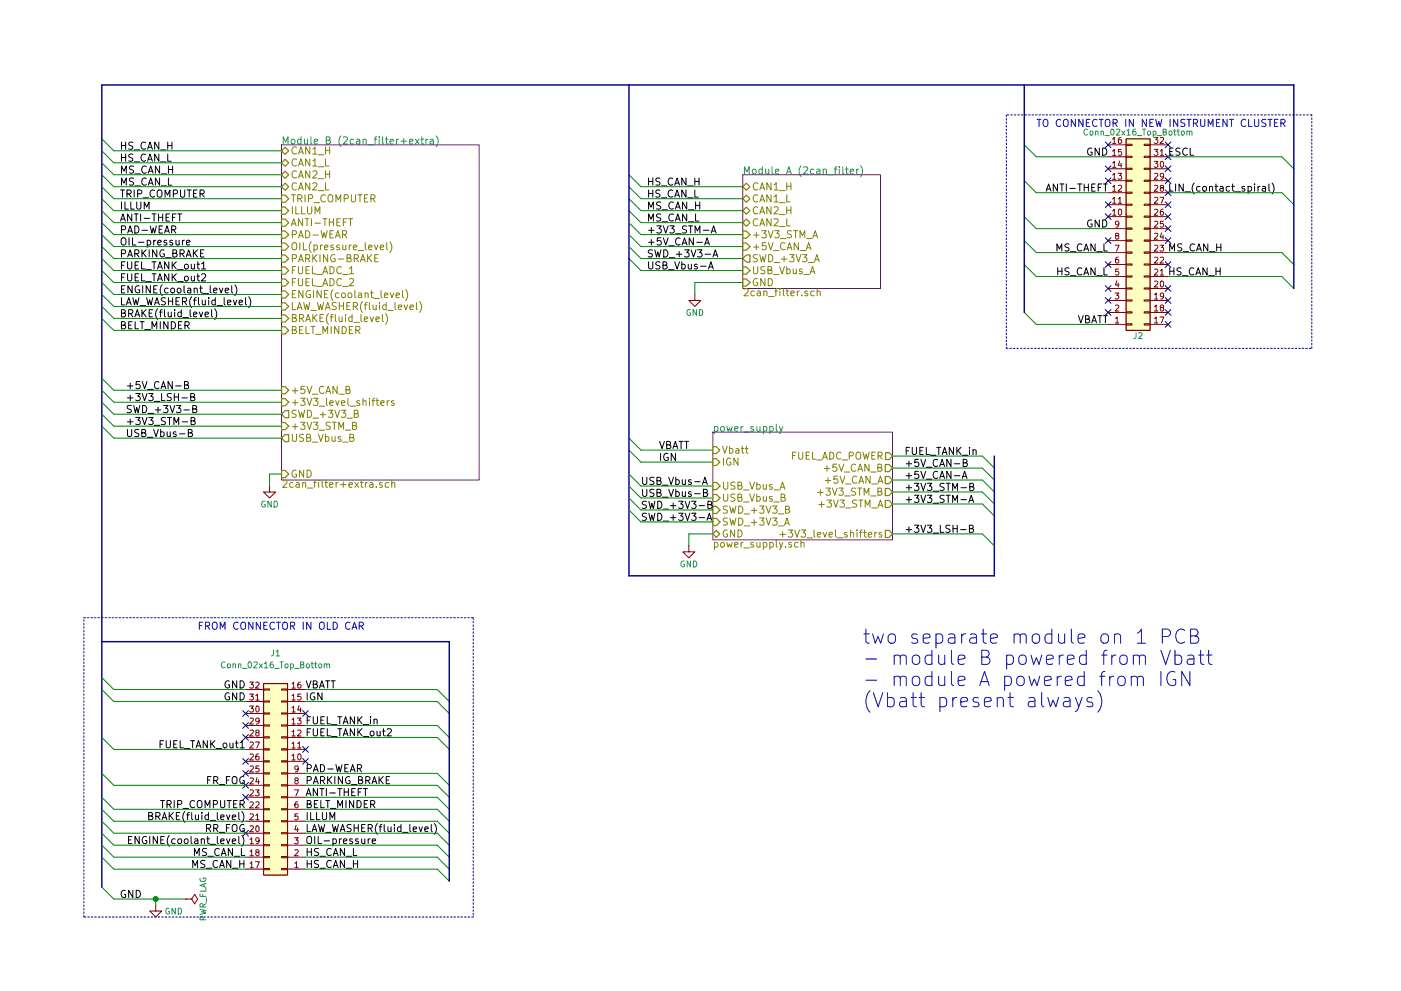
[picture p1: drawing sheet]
<svg xmlns="http://www.w3.org/2000/svg" width="297mm" height="210mm" viewBox="0 0 297 210" stroke-linecap="round" stroke-linejoin="round" font-family="sans-serif">
<g fill="#ffffc2" stroke="#ffffc2" stroke-width=".21">
<path d="M238.8 29.5h5v40.6h-5z"/>
<path d="M55.9 145h5.1v40.7h-5.1z"/>
</g>
<path d="M238.8 29.5h5v40.6h-5zM55.9 145h5.1v40.7h-5.1z" fill="none" stroke="#840000" stroke-width=".25"/>
<g fill="none" stroke="#840000" stroke-width=".21">
<path d="M234.9 35.8h3.9M234.9 33.3h3.9M234.9 30.7h3.9M234.9 38.3h3.9M235.9 39.7l.3-.4v1.3M235.9 37.1l.3-.3v1.2M235.9 34.6l.3-.4v1.3M235.9 32l.3-.3v1.3M235.9 29.5l.3-.3v1.2M235.9 33h.7M235.9 38h.7M235.9 35.5h.7"/>
<path d="M235.9 30.4h.7M237 36.8h.8l-.4 .5 .4 .1v.5l-.2 .1-.6-.1M237.1 39.4l.5-.1 .2 .4-.8 .9h.8M237.4 34.2l-.3 .9h.8M237.7 29.2h-.4l-.1 .3-.1 .7 .2 .2 .5-.1-.1-.6-.4-.1-.2 .3M237.7 34.6v.9M237.8 31.7h-.6l-.1 .6h.7v.5l-.2 .2-.5-.2M238.8 30.6h1.2v.3h-1.2zM238.8 33.1h1.2v.3h-1.2zM238.8 35.7h1.2v.2h-1.2zM238.8 38.2h1.2v.3h-1.2zM242.6 30.6h1.2v.3h-1.2z"/>
<path d="M242.6 33.1h1.2v.3h-1.2zM242.6 35.7h1.2v.2h-1.2zM242.6 38.2h1.2v.3h-1.2zM243.8 35.8h3.8M243.8 33.3h3.8M243.8 30.7h3.8M243.8 38.3h3.8M244.7 34.2h.8l-.4 .5 .3 .1v.6l-.1 .1-.6-.1M244.7 31.7h.8l-.4 .5 .3 .1v.5l-.1 .2-.6-.2M244.7 29.2h.8l-.4 .4 .3 .1v.6l-.1 .1-.6-.1M244.8 39.4l.5-.1 .2 .4-.8 .9h.8M244.8 36.9l.5-.1 .2 .3-.8 .9h.8"/>
<path d="M246 32l.4-.3v1.3M246 29.3l.5-.1 .2 .3-.8 .9h.8M246 33h.7M246.1 34.3l.2-.1a.67 .67 0 0 1 .4 .7 .67 .67 0 0 1-.4 .6l-.3-.5zM246.2 39.8l-.2-.2v-.2h.7v.3l-.6 .2-.1 .2v.4l.2 .1h.3l.2-.3v-.3l-.2-.2M246.7 37.3l-.2 .3-.4-.1-.1-.6 .5-.1 .2 .2v.7l-.3 .3h-.3M234.9 58.7h3.9M234.9 56.1h3.9M234.9 53.6h3.9M234.9 51h3.9M234.9 48.5h3.9M234.9 46h3.9"/>
<path d="M234.9 43.4h3.9M234.9 40.9h3.9M235.9 44.7l.3-.3v1.3M235.9 42.2l.3-.3v1.2M235.9 45.7h.7M235.9 43.1h.7M235.9 40.6h.7M236.4 52h.9l-.6 1.3M236.7 50l-.2-.2 .1-.2h.6v.3l-.6 .2-.1 .2 .1 .3 .1 .1h.3l.2-.2v-.4l-.2-.1M236.8 59.6l-.3 .9h.8M237.1 54.6h-.4l-.1 .3-.1 .7 .2 .2 .5-.1-.1-.6-.4-.1-.2 .3M237.1 42.2l.4-.3v1.2"/>
<path d="M237.1 43.1h.7M237.2 57.1h-.6l-.1 .6h.7v.5l-.2 .2-.5-.2M237.2 47.5l-.2 .2-.4-.1v-.6l.4-.1 .2 .3v.7l-.3 .3h-.3M237.2 44.5l.2-.1a.67 .67 0 0 1 .4 .6 .67 .67 0 0 1-.4 .7l-.3-.5zM238.8 40.8h1.2v.2h-1.2zM238.8 43.3h1.2v.3h-1.2zM238.8 45.8h1.2v.3h-1.2zM238.8 48.4h1.2v.2h-1.2zM238.8 50.9h1.2v.3h-1.2zM238.8 53.5h1.2v.2h-1.2zM238.8 56h1.2v.3h-1.2zM238.8 58.5h1.2v.3h-1.2z"/>
<path d="M242.6 40.8h1.2v.2h-1.2zM242.6 43.3h1.2v.3h-1.2zM242.6 45.8h1.2v.3h-1.2zM242.6 48.4h1.2v.2h-1.2zM242.6 50.9h1.2v.3h-1.2zM242.6 53.5h1.2v.2h-1.2zM242.6 56h1.2v.3h-1.2zM242.6 58.5h1.2v.3h-1.2zM243.8 58.7h3.8M243.8 56.1h3.8M243.8 53.6h3.8M243.8 51h3.8"/>
<path d="M243.8 48.5h3.8M243.8 46h3.8M243.8 43.4h3.8M243.8 40.9h3.8M244.8 59.7l.5-.1 .2 .4-.8 .9h.8M244.8 57.2l.5-.1 .2 .3-.8 1h.8M244.8 54.7l.5-.1 .2 .3-.8 .9h.8M244.8 52.1l.5-.1 .2 .4-.8 .9h.8M244.8 49.6l.5-.1 .2 .3-.8 .9h.8M244.8 47l.5-.1 .2 .4-.8 .9h.8M244.8 44.5l.5-.1 .2 .3-.8 1h.8M244.8 42l.5-.1 .2 .3-.8 .9h.8"/>
<path d="M245.9 52h.8l-.4 .5 .4 .1v.6l-.2 .1-.6-.1M245.9 41.9h.9l-.6 1.2M246 57.4l.4-.3v1.3M246 54.7l.5-.1 .2 .3-.8 .9h.8M246 58.4h.7M246.1 59.7l.2-.1a.67 .67 0 0 1 .4 .7 .67 .67 0 0 1-.4 .6l-.3-.5zM246.3 49.4l-.3 .9h.8M246.6 44.4h-.4l-.2 .3v.7l.2 .3 .5-.2-.1-.6h-.4l-.2 .2M246.6 49.9v.8M246.7 46.9h-.7v.6h.7v.6l-.2 .1-.5-.1M147.3 62.5v1.2h1.3l-1.3 1.3-1.3-1.3h1.3M234.9 68.8h3.9"/>
<path d="M234.9 66.3h3.9M234.9 63.7h3.9M234.9 61.2h3.9M236.4 62.2h.8l-.4 .5 .4 .1v.5l-.2 .1-.6-.1M236.5 67.6l.4-.3v1.2M236.5 64.8l.5-.1 .2 .4-.8 .9h.8M236.5 68.5h.7M237.1 60v.9M238.8 61.1h1.2v.2h-1.2zM238.8 63.6h1.2v.3h-1.2zM238.8 66.2h1.2v.2h-1.2zM238.8 68.7h1.2v.3h-1.2z"/>
<path d="M242.6 61.1h1.2v.2h-1.2zM242.6 63.6h1.2v.3h-1.2zM242.6 66.2h1.2v.2h-1.2zM242.6 68.7h1.2v.3h-1.2zM243.8 68.8h3.8M243.8 66.3h3.8M243.8 63.7h3.8M243.8 61.2h3.8M244.8 67.6l.3-.3v1.2M244.8 65.1l.3-.4v1.3M244.8 62.5l.3-.3v1.2M244.8 68.5h.7"/>
<path d="M244.8 66h.7M244.8 63.4h.7M245.9 67.3h.9l-.6 1.2M246.2 65.2l-.2-.2v-.2h.7v.3l-.6 .2-.1 .2v.4l.2 .1h.3l.2-.3v-.3l-.2-.2M246.7 62.7l-.2 .3-.4-.1-.1-.6 .5-.1 .2 .2v.7l-.3 .3h-.3M57.1 103.1v1.3h1.3l-1.3 1.3-1.2-1.3h1.2M146 115.8v1.3h1.3l-1.3 1.3-1.2-1.3h1.2M52.1 151.4h3.8M52.1 159h3.8M52.1 148.8h3.8M52.1 156.5h3.8M52.1 146.3h3.8"/>
<path d="M52.1 153.9h3.8M52.9 149.8h.8l-.4 .5 .4 .1v.5l-.2 .2-.6-.2M52.9 147.3h.8l-.4 .4 .4 .1v.6l-.2 .1-.6-.1M52.9 144.7h.8l-.4 .5 .4 .1v.6l-.2 .1-.6-.1M53 157.5l.5-.1 .2 .4-.8 .9h.8M53 155l.5-.1 .2 .3-.8 1h.8M53 152.4l.5-.1 .2 .4-.8 .9h.8M54.2 157.4h.8l-.5 1.3M54.2 147.6l.4-.3v1.2M54.2 144.8l.5-.1 .2 .4-.7 .9h.7M54.2 148.5h.7M54.3 149.9l.2-.1a.67 .67 0 0 1 .5 .6 .67 .67 0 0 1-.5 .7l-.3-.5z"/>
<path d="M54.5 155.4l-.3-.2 .1-.3 .6 .1v.3l-.6 .2-.1 .2 .1 .3 .2 .2h.2l.2-.3v-.4l-.2-.1M54.8 160h-.3l-.2 .3-.1 .7 .3 .2 .4-.1-.1-.6-.3-.1-.3 .3M54.9 152.9l-.2 .2h-.4v-.7l.4-.1 .2 .3v.7l-.3 .3h-.3M55.9 146.2h1.2v.2h-1.2zM55.9 148.7h1.2v.3h-1.2zM55.9 151.3h1.2v.2h-1.2zM55.9 153.8h1.2v.2h-1.2zM55.9 156.3h1.2v.3h-1.2zM55.9 158.9h1.2v.2h-1.2zM59.7 146.2h1.3v.2h-1.3zM59.7 148.7h1.3v.3h-1.3zM59.7 151.3h1.3v.2h-1.3z"/>
<path d="M59.7 153.8h1.3v.2h-1.3zM59.7 156.3h1.3v.3h-1.3zM59.7 158.9h1.3v.2h-1.3zM61 151.4h3.8M61 159h3.8M61 148.8h3.8M61 156.5h3.8M61 146.3h3.8M61 153.9h3.8M61.9 157.8l.4-.4v1.3M61.9 155.2l.4-.3v1.3M61.9 152.7l.4-.4v1.3"/>
<path d="M61.9 150.2l.4-.4v1.3M61.9 147.6l.4-.3v1.2M61.9 145.1l.4-.4v1.3M61.9 158.7h.7M61.9 148.5h.7M61.9 156.2h.7M61.9 153.6h.7M61.9 151.1h.7M61.9 146h.7M63 152.3h.8l-.4 .5 .4 .1v.6l-.2 .1-.6-.1M63.1 157.8l.4-.4v1.3M63.1 155l.5-.1 .2 .3-.8 1h.8"/>
<path d="M63.1 158.7h.7M63.4 149.7l-.3 .9h.8M63.7 144.7l-.4 .1-.1 .2-.1 .7 .2 .3 .5-.1-.1-.6-.4-.1-.2 .2M63.7 150.2v.9M63.8 147.3h-.6l-.1 .5h.7v.6l-.2 .1-.5-.1M52.1 179.3h3.8M52.1 176.8h3.8M52.1 174.2h3.8M52.1 171.7h3.8M52.1 169.2h3.8M52.1 166.6h3.8M52.1 164.1h3.8"/>
<path d="M52.1 161.5h3.8M53 175.3l.5-.1 .2 .4-.8 .9h.8M53 172.8l.5-.1 .2 .3-.8 .9h.8M53 170.2l.5-.1 .2 .4-.8 .9h.8M53 167.7l.5-.1 .2 .3-.8 1h.8M53 165.1l.5-.1 .2 .4-.8 .9h.8M53 162.6l.5-.1 .2 .4-.8 .9h.8M53 160.1l.5-.1 .2 .3-.8 .9h.8M53 178.1l.4-.4v1.3M53 179h.7M54.2 167.6h.7l-.4 .5 .4 .1v.5l-.2 .2-.5-.2M54.2 173l.4-.3v1.2"/>
<path d="M54.2 170.2l.5-.1 .2 .4-.7 .9h.7M54.2 173.9h.7M54.3 175.3l.2-.1a.67 .67 0 0 1 .5 .6 .67 .67 0 0 1-.5 .7l-.3-.5zM54.5 165l-.3 .9h.8M54.8 165.4v.9M54.9 162.5h-.6l-.1 .6h.7v.5l-.2 .2-.5-.2M54.9 178.3l-.2 .2h-.4v-.7l.4-.1 .2 .3v.7l-.3 .3h-.3M55.9 161.4h1.2v.3h-1.2zM55.9 164h1.2v.2h-1.2zM55.9 166.5h1.2v.2h-1.2zM55.9 169h1.2v.3h-1.2zM55.9 171.6h1.2v.2h-1.2z"/>
<path d="M55.9 174.1h1.2v.3h-1.2zM55.9 176.7h1.2v.2h-1.2zM55.9 179.2h1.2v.2h-1.2zM59.7 161.4h1.3v.3h-1.3zM59.7 164h1.3v.2h-1.3zM59.7 166.5h1.3v.2h-1.3zM59.7 169h1.3v.3h-1.3zM59.7 171.6h1.3v.2h-1.3zM59.7 174.1h1.3v.3h-1.3zM59.7 176.7h1.3v.2h-1.3zM59.7 179.2h1.3v.2h-1.3zM61 179.3h3.8"/>
<path d="M61 176.8h3.8M61 174.2h3.8M61 171.7h3.8M61 169.2h3.8M61 166.6h3.8M61 164.1h3.8M61 161.5h3.8M61.9 160.3l.4-.3v1.2M61.9 161.2h.7M62.4 177.7h.8l-.4 .5 .4 .1v.6l-.2 .1-.6-.1M62.4 167.6h.9l-.6 1.3M62.7 165.6l-.2-.3 .1-.2h.6v.3l-.6 .2-.1 .2 .1 .4 .1 .1h.3l.2-.2v-.4l-.2-.1"/>
<path d="M62.8 175.1l-.3 .9h.8M63.1 170.1l-.4 .1-.1 .2-.1 .7 .2 .3 .5-.1-.1-.6-.4-.1-.2 .2M63.1 175.6v.9M63.2 172.7h-.6l-.1 .5h.7v.6l-.2 .1-.5-.1M63.2 163l-.2 .3-.4-.1v-.6l.4-.1 .2 .2v.8l-.3 .3h-.3M63.2 160.1l.2-.1a.67 .67 0 0 1 .4 .6 .67 .67 0 0 1-.4 .6l-.3-.4zM33 192v1.3h1.3l-1.3 1.3-1.3-1.3h1.3M39.4 190.7h.1M39.4 190.7h1.2l.7-1 .6 1-.6 1.1-.7-1.1M52.1 184.4h3.8M52.1 181.9h3.8M53 183.2l.4-.4v1.3"/>
<path d="M53 180.6l.4-.3v1.3M53 184.1h.7M53 181.6h.7M54.2 182.8h.8l-.5 1.3M54.5 180.8l-.3-.2 .1-.3 .6 .1v.3l-.6 .2-.1 .2 .1 .3 .2 .2h.2l.2-.3v-.4l-.2-.1M55.9 181.7h1.2v.3h-1.2zM55.9 184.3h1.2v.2h-1.2zM59.7 181.7h1.3v.3h-1.3zM59.7 184.3h1.3v.2h-1.3zM61 184.4h3.8M61 181.9h3.8M62.5 183.2l.4-.4v1.3"/>
<path d="M62.5 180.4l.5-.1 .2 .3-.8 1h.8M62.5 184.1h.7"/>
</g>
<g fill="none" stroke="#008484" stroke-width=".21">
<path d="M60 30.6v-1.6l.6 1.1 .5-1.1v1.6M61.8 29.7l.2-.2 .5 .2v.6l-.1 .2-.4 .1-.2-.2zM63.8 29.6l-.4-.1-.3 .3 .1 .7h.6M63.8 29v1.6M64.5 29.5l.1 1 .4 .1 .2-.2M65.2 29.5v1.1M65.9 29v1.3l.2 .3M66.6 30l.8-.1-.1-.3-.4-.1-.3 .3 .1 .7h.6M69.2 29.8l.6-.1 .2-.2-.1-.3-.7-.2v1.6h.5l.3-.2 .1-.4-.4-.2M72.3 28.8a1.75 1.75 0 0 0 0 2.3M72.8 29.2l.6-.2 .3 .5-1 1.1h1M75 29.6l-.5-.1-.3 .3 .2 .7h.6"/>
<path d="M75.6 29.6h.6l.1 1M76.3 29.9l-.7 .1a.32 .32 0 0 0 .2 .6l.5-.1M77 29.7l.1-.1a.36 .36 0 0 1 .5 .2v.8M77 29.5v1.1M78 30.7h1.2M79.3 29.5h.6M79.9 29l-.4 .3v1.3M80.4 29v.2M80.4 29.5v1.1M81.1 29v1.3l.3 .3M81.7 29.5h.6M81.9 29v1.3l.4 .3"/>
<path d="M82.7 30l.7-.1v-.3l-.5-.1-.2 .3 .1 .7h.6M84.1 29.5v1.1M84.5 29.5l-.4 .3M85 30h1.2M85.6 29.4v1.2M86.8 30l.8-.1-.1-.3-.5-.1-.2 .3 .1 .7h.6M88.1 29.5l.7 1.1M88.8 29.5l-.7 1.1M89.2 29.5h.6M89.4 29v1.3l.4 .3M90.3 29.5v1.1M90.7 29.5l-.4 .3"/>
<path d="M91.2 29.6h.6l.1 1M91.9 29.9l-.7 .1a.32 .32 0 0 0 .2 .6l.5-.1M92.5 28.8a1.75 1.75 0 0 1 0 2.3M157.8 36.9v-1.5l.5 1.1 .6-1.1v1.5M159.6 36l.2-.1 .4 .1 .1 .6-.1 .2-.4 .1-.2-.2zM161.6 36l-.4-.1-.3 .3 .1 .6h.6M161.6 35.4v1.5M162.3 35.9l.1 .9 .4 .1 .2-.2M163 35.9v1M163.7 35.4v1.3l.2 .2M164.4 36.4l.8-.2-.1-.2-.5-.1-.2 .2 .1 .7h.6M166.8 36.9l.5-1.5 .5 1.5"/>
<path d="M166.9 36.5h.7M169.8 35.2a1.75 1.75 0 0 0 0 2.3M170.4 35.5l.5-.1 .3 .4-.9 1.1h.9M172.5 36l-.4-.1-.3 .3 .2 .6h.5M173.2 36h.6v.9M173.8 36.2l-.6 .2a.3 .3 0 0 0 .1 .5l.5-.1M174.5 36h.1a.36 .36 0 0 1 .6 .1v.8M174.5 35.9v1M175.6 37.1h1.1M176.9 35.9h.6M177.5 35.4l-.4 .2v1.3M178 35.4v.1"/>
<path d="M178 35.9v1M178.7 35.4v1.3l.2 .2M179.3 35.9h.6M179.5 35.4v1.3l.4 .2M180.3 36.4l.7-.2-.1-.2-.4-.1-.2 .2v.7h.6M181.6 35.9v1M182.1 35.9l-.5 .3M182.4 35.2a1.75 1.75 0 0 1 0 2.3M230.6 27.5a.56 .56 0 0 0-.8 .5 .56 .56 0 0 0 .8 .5M231.1 27.9l.2-.1 .4 .1v.5l-.1 .2-.3 .1-.2-.2zM232.3 27.9l.2-.1 .3 .1v.8M232.3 27.8v.9"/>
<path d="M233.4 27.9l.2-.1 .3 .1 .1 .8M233.4 27.8v.9M234.3 28.8h.9M235.6 27.5l.2-.1a.67 .67 0 0 1 .4 .6 .67 .67 0 0 1-.4 .7l-.3-.5zM236.7 27.5l.5-.1 .2 .4-.8 .9h.8M237.8 27.8l.7 .9M238.5 27.8l-.7 .9M238.9 27.8l.4-.4v1.3M238.9 28.7h.7M240.7 27.4l-.3 .1-.2 .2v.7l.2 .3 .4-.2-.1-.6h-.3l-.2 .2M241.1 28.8h1M242.2 27.4h.7"/>
<path d="M242.6 27.4v1.3M243.4 27.9l.1-.1 .4 .1 .1 .5-.2 .2-.3 .1-.1-.2zM244.5 27.9l.4-.1 .2 .3-.1 .5h-.5M244.5 27.8v1.3M245.3 28.8h1M246.6 28l.6-.1v-.4l-.6-.1v1.3h.5l.2-.5-.3-.2M247.9 27.9l.2-.1 .3 .1 .1 .5-.1 .2-.3 .1-.2-.2zM248.8 27.8h.5M249 27.4v1.1l.3 .2M249.6 27.8h.5M249.8 27.4v1.1l.3 .2M250.5 27.9l.2-.1 .3 .1 .1 .5-.1 .2-.3 .1-.2-.2z"/>
<path d="M251.6 27.9l.2-.1 .3 .1 .1 .8M251.6 27.8v.9M252.2 28l.1-.2 .4 .1v.8M146.4 65.7a.59 .59 0 0 0-.8 .6 .59 .59 0 0 0 .8 .6v-.5h-.2M147.7 65.7v1.2l-.7-1.2v1.2M148.3 65.7a.64 .64 0 0 1 .7 .6 .64 .64 0 0 1-.7 .6zM240.9 70.6l-.1 1-.4 .3M241.4 70.7l.5-.1 .2 .3-.7 1h.7M151.5 90.6l.4-.1 .3 .3-.1 .6h-.6M151.5 90.5v1.5M152.9 90.6l.4-.1 .3 .3v.4l-.3 .3-.5-.3zM154.1 90.5l.3 1 .3-.7 .3 .7 .2-1"/>
<path d="M155.8 91l.7-.1-.1-.3-.4-.1-.2 .2v.7h.6M157.1 90.5v1M157.6 90.5l-.5 .3M157.7 91.7h1.2M159.7 90.6l-.3-.1-.2 .2v.2l.5 .2v.3h-.5M160.5 90.5l.1 .9 .3 .1 .2-.1M161.1 90.5v1M161.8 90.6l.5-.1 .3 .3-.2 .6h-.6M161.8 90.5v1.5M163.2 90.6l.5-.1 .3 .3-.2 .6h-.6M163.2 90.5v1.5M164.6 90v1.3l.2 .2"/>
<path d="M165.3 90.5l.3 1M166 90.5l-.5 1.4-.2 .1M56.2 106.4a.59 .59 0 0 0-.7 .5 .59 .59 0 0 0 .7 .6v-.5h-.2M57.5 106.3v1.3l-.7-1.3v1.3M58.1 106.3a.64 .64 0 0 1 .7 .7 .64 .64 0 0 1-.7 .6zM145.1 119.1a.59 .59 0 0 0-.7 .5 .59 .59 0 0 0 .7 .6v-.5h-.2M146.4 119v1.3l-.7-1.3v1.3M147 119a.64 .64 0 0 1 .7 .7 .64 .64 0 0 1-.7 .6zM58 137.9l-.1 1.1-.4 .2M58.5 138.2l.4-.3v1.3M58.5 139.2h.8M47.7 140.5a.56 .56 0 0 0-.8 .6 .56 .56 0 0 0 .8 .5"/>
<path d="M48.3 140.9l.3-.1 .3 .3v.3l-.3 .3-.4-.3zM49.4 141l.2-.2 .3 .1v.8M49.4 140.8v.9M50.5 141l.2-.2 .3 .1 .1 .8M50.5 140.8v.9M51.4 141.8h.9M52.7 140.5l.2-.1a.67 .67 0 0 1 .4 .7 .67 .67 0 0 1-.4 .6l-.3-.5zM53.8 140.5l.5-.1 .2 .4-.8 .9h.8M55 140.8l.6 .9M55.6 140.8l-.6 .9M56.1 140.8l.3-.4v1.3M56.1 141.7h.7"/>
<path d="M57.9 140.4l-.4 .1-.2 .2v.7l.2 .3 .4-.1v-.6l-.4-.1-.2 .2M58.2 141.8h1M59.3 140.4h.7M59.7 140.4v1.3M60.5 141l.3-.2 .3 .3v.3l-.3 .3-.3-.1zM61.6 140.9l.4-.1 .2 .3-.1 .5h-.5M61.6 140.8v1.3M62.5 141.8h.9M63.7 141l.6-.1v-.4l-.6-.1v1.3h.5l.2-.4-.2-.3M65 141l.4-.2 .2 .3v.3l-.2 .3-.4-.1zM66 140.8h.4M66.1 140.4v1.1l.3 .2"/>
<path d="M66.7 140.8h.5M66.9 140.4v1.1l.3 .2M67.6 141l.4-.2 .2 .3v.3l-.2 .3-.4-.1zM68.8 141l.1-.2 .3 .1 .1 .8M68.8 140.8v.9M69.3 141l.2-.2 .3 .1v.8M35.9 192.7a.59 .59 0 0 0-.8 .6 .59 .59 0 0 0 .8 .6v-.5h-.2M37.2 192.7v1.2l-.7-1.2v1.2M37.8 192.7a.64 .64 0 0 1 .7 .6 .64 .64 0 0 1-.7 .6zM42.4 192.9l1.3 .3-1 .2 1 .3-1.3 .3M42.4 189.6v.6h1.3M42.4 186.3a.59 .59 0 0 0 .6 .7 .59 .59 0 0 0 .6-.7h-.5v.2"/>
<path d="M43 189.8v.4M43.1 195.1l-.1-.6h-.5l-.1 .6h1.3M43.1 192.4l-.1-.6h-.5l-.1 .6h1.3M43.3 187.5v.6M43.7 188.5v.6h-1.3M43.7 187.4l-1.3 .5 1.3 .4M43.7 191.7l-.6 .4M43.8 190.5v1"/>
</g>
<g fill="none" stroke="#0000c2" stroke-width=".21">
<path d="M219.9 25.3h.8M220.3 25.3v1.5M221.2 25.5a.5 .5 0 0 1 .6-.2 .5 .5 0 0 1 .4 .5l-.1 .8-.3 .2a.53 .53 0 0 1-.6-.5zM224.9 25.5a.72 .72 0 0 0-1 .5 .72 .72 0 0 0 .7 .8l.3-.1M225.5 25.5a.5 .5 0 0 1 .6-.2 .5 .5 0 0 1 .4 .5l-.1 .8-.3 .2a.53 .53 0 0 1-.6-.5zM228 25.3v1.5l-.9-1.5v1.5M229.6 25.3v1.5l-.9-1.5v1.5M230.3 26.1h.5M231.1 25.3h-.8v1.5h.8M232.6 25.5a.72 .72 0 0 0-1 .5 .72 .72 0 0 0 .7 .8l.3-.1M233 25.3h.9M233.5 25.3v1.5"/>
<path d="M234.4 25.5a.5 .5 0 0 1 .6-.2 .5 .5 0 0 1 .3 .5v.8l-.3 .2a.53 .53 0 0 1-.7-.5zM236 26.1h.7l.2-.3-.1-.3-.2-.2h-.6v1.5M236.4 26.1l.5 .7M238.7 25.3v1.5M240.3 25.3v1.5l-.9-1.5v1.5M243.1 25.3v1.5l-.9-1.5v1.5M243.8 26.1h.5M244.5 25.3h-.7v1.5h.7M245 25.3l.4 1.5 .3-1.1 .3 1.1 .3-1.5M248.1 25.3v1.5M249.7 25.3v1.5l-.9-1.5v1.5M251.2 25.4l-.6-.1-.2 .2v.4l.7 .3 .1 .4-.3 .2h-.6"/>
<path d="M251.7 25.3h.8M252.1 25.3v1.5M253 26.1h.8l.1-.3-.1-.3-.2-.2h-.6v1.5M253.4 26.1l.5 .7M254.6 25.3v1.3l.3 .2h.2l.3-.2v-1.3M256.2 26.8v-1.5l.5 1.1 .5-1.1v1.5M257.9 26.1h.5M258.6 25.3h-.7v1.5h.7M260.2 25.3v1.5l-.9-1.5v1.5M260.7 25.3h.8M261.1 25.3v1.5M264.1 25.5a.72 .72 0 0 0-1 .5 .72 .72 0 0 0 .7 .8l.3-.1"/>
<path d="M264.7 25.3v1.5h.8M266 25.3v1.3l.3 .2h.3l.3-.2v-1.3M268.4 25.4l-.6-.1-.2 .2v.4l.6 .3 .2 .4-.3 .2h-.6M268.8 25.3h.9M269.3 25.3v1.5M270.2 26.1h.5M270.9 25.3h-.7v1.5h.7M271.6 26.1h.7l.2-.3-.1-.3-.2-.2h-.6v1.5M272 26.1l.5 .7M42.3 132.7h.5M43 132h-.7v1.5M43.6 132.8l.7-.1 .1-.2v-.3l-.3-.2h-.5v1.5"/>
<path d="M43.9 132.8l.5 .7M45.2 132.1a.5 .5 0 0 1 .6-.1 .5 .5 0 0 1 .2 .5v.8l-.3 .2a.53 .53 0 0 1-.7-.5v-.5zM46.7 133.5v-1.5l.5 1.1 .5-1.1v1.5M50.5 132.2a.72 .72 0 0 0-1 .4 .72 .72 0 0 0 .7 .9l.3-.1M51.3 132.1a.5 .5 0 0 1 .5-.1 .5 .5 0 0 1 .3 .5l-.1 .8-.3 .2a.53 .53 0 0 1-.6-.5v-.5zM53.6 132v1.5l-.9-1.5v1.5M55.2 132v1.5l-.9-1.5v1.5M55.9 132.7h.5M56.7 132h-.8v1.5h.8M58.2 132.2a.72 .72 0 0 0-1 .4 .72 .72 0 0 0 .7 .9l.3-.1M58.6 132h.9M59.1 132v1.5"/>
<path d="M60.1 132.1a.5 .5 0 0 1 .6-.1 .5 .5 0 0 1 .2 .5v.8l-.3 .2a.53 .53 0 0 1-.7-.5v-.5zM61.6 132.8l.7-.1 .2-.2-.1-.3-.2-.2h-.6v1.5M62 132.8l.5 .7M64.3 132v1.5M65.9 132v1.5l-.9-1.5v1.5M67.8 132.2a.5 .5 0 0 1 .6-.2 .5 .5 0 0 1 .3 .5v.8l-.3 .2a.53 .53 0 0 1-.7-.5zM69.4 132v1.5h.7M70.6 132a.77 .77 0 0 1 .9 .8 .77 .77 0 0 1-.9 .7zM74.2 132.2a.72 .72 0 0 0-1 .4 .72 .72 0 0 0 .7 .9l.3-.1M74.7 133.5l.5-1.5 .5 1.5M74.8 133.1h.7M76.1 132.8l.8-.1 .1-.2v-.3l-.3-.2h-.6v1.5"/>
<path d="M76.5 132.8l.5 .7M183.2 134.5h1.1M183.6 133.5v2.6l.1 .2 .6 .2M183.6 139.8h2.3M185 134.5l.6 2 .6-1.5 .5 1.5 .6-2M188.4 134.8a.81 .81 0 0 1 1.5 .2v.9a.82 .82 0 0 1-.8 .6 .82 .82 0 0 1-.8-.6v-.9zM189.6 139.3a.76 .76 0 0 1 1.3 .1v1.6M189.6 139v2M190.9 139.4a.72 .72 0 0 1 1.1-.3l.2 1.9M193.6 139.3a.81 .81 0 0 1 1.4 .2v.9a.82 .82 0 0 1-.8 .6 .82 .82 0 0 1-.8-.6v-.9zM194.4 134.6l-.7-.1-.3 .1-.1 .3 .1 .4 1 .3 .2 .3-.2 .4-.2 .2-.9-.2M195.7 135.5l1.5-.3-.2-.6-.8-.1-.3 .1-.2 .3v1.2l.2 .2 .3 .2 .8-.2"/>
<path d="M197.6 139.1a.96 .96 0 0 0-1.5 .4v.9l.2 .3a.99 .99 0 0 0 1.3 .1M197.6 138v3M198.5 134.6l.8-.1 .4 .3 .2 .2v.9l-.3 .4-.3 .2-.8-.2M198.5 134.5v3M199 139v1.6l.2 .2a.84 .84 0 0 0 1.1-.1M200.3 139v2M201.2 134.6l.2-.1 .9 .1 .2 .3v1.6M201.7 138v2.6l.5 .4M202.5 135.2l-1.1 .1a.59 .59 0 0 0-.4 .6 .59 .59 0 0 0 .4 .6l1.1-.2M203.1 140l1.5-.3-.2-.6-.8-.1-.3 .1-.2 .3v1.2l.2 .2 .3 .2 .8-.2M203.9 134.5v2M204.7 134.5a.73 .73 0 0 0-.8 .5"/>
<path d="M205.7 134.6l.3-.1 .9 .1 .1 .3v1.6M207 135.2l-1 .1a.59 .59 0 0 0-.4 .6 .59 .59 0 0 0 .4 .6l1-.2M208 134.5h1.2M208.2 139.4h.9a.74 .74 0 0 0 .6-.7 .74 .74 0 0 0-.6-.7h-.9v3h1.1a.78 .78 0 0 0 .6-.9 .78 .78 0 0 0-.8-.7M208.5 133.5v2.6l.1 .2 .6 .2M210 135.5l1.5-.3-.2-.6-.9-.1-.2 .1-.2 .3v1.2l.2 .2 .2 .2 .9-.2M213.4 139.1l.9-.1 .3 .1 .3 .4v.9l-.3 .4-.3 .2-.9-.2M213.4 139v3M215 134.8a.76 .76 0 0 1 1.3 .1v1.6M215 134.5v2M216.2 139.3a.81 .81 0 0 1 1.4 .2v.9a.82 .82 0 0 1-.8 .6 .82 .82 0 0 1-.8-.6v-.9zM216.3 134.9a.72 .72 0 0 1 1.1-.3l.2 1.9"/>
<path d="M218.6 139l.6 2 .5-1.5 .6 1.5 .6-2M219 134.8a.81 .81 0 0 1 1.4 .2v.9a.82 .82 0 0 1-.8 .6 .82 .82 0 0 1-.8-.6v-.9zM221.9 140l1.4-.3-.1-.6-.9-.1-.3 .1-.1 .3v1.2l.1 .2 .3 .2 .9-.2M223 134.6a.96 .96 0 0 0-1.4 .4v.9l.1 .3a.99 .99 0 0 0 1.3 .1M223 133.5v3M224.4 134.5v1.6l.2 .2a.84 .84 0 0 0 1.1-.1M224.6 139v2M225.5 139a.73 .73 0 0 0-.9 .5M225.7 134.5v2M226.3 140l1.4-.3-.1-.6-.9-.1-.3 .1-.1 .3v1.2l.1 .2 .3 .2 .9-.2M227.2 133.5v2.6l.4 .4M228.6 135.5l1.4-.3-.1-.6-.9-.1-.3 .1-.1 .3v1.2l.1 .2 .3 .2 .9-.2"/>
<path d="M230.3 139.1a.96 .96 0 0 0-1.4 .4v.9l.1 .3a.99 .99 0 0 0 1.3 .1M230.3 138v3M233.6 134.8a.81 .81 0 0 1 1.4 .2v.9a.82 .82 0 0 1-.8 .6 .82 .82 0 0 1-.8-.6v-.9zM233.6 139h1.1M234.7 138l-.5 .1-.2 .3v2.6M235.7 139v2M236.3 134.8a.76 .76 0 0 1 1.3 .1v1.6M236.3 134.5v2M236.6 139a.73 .73 0 0 0-.9 .5M237.7 139.1a.82 .82 0 0 1 1.3 .4v.9a.82 .82 0 0 1-.8 .6 .82 .82 0 0 1-.8-.6v-.9zM240.3 139.3a.76 .76 0 0 1 1.3 .1v1.6M240.3 139v2"/>
<path d="M241.1 134.3l.4-.1 .5-.7v3M241.1 136.5h1.8M241.6 139.4a.72 .72 0 0 1 1.1-.3l.1 1.9M246.1 138l1 3 1-3M246.4 135h1.2a.81 .81 0 0 0 .6-.7 .81 .81 0 0 0-.6-.8h-1.2v3M249.1 139.1l.9-.1 .3 .1 .2 .4v.9l-.2 .4-.3 .2-.9-.2M249.1 138v3M251.2 133.8a1.12 1.12 0 0 0-1.3-.2 1.12 1.12 0 0 0-.6 1.2 1.28 1.28 0 0 0 .3 1.3 1.28 1.28 0 0 0 1.4 .2l.2-.1M251.8 139.1l.3-.1 .9 .1 .1 .3v1.6M252.4 134.9h1a.74 .74 0 0 0 .6-.7 .74 .74 0 0 0-.6-.7h-1v3h1.2a.78 .78 0 0 0 .6-.9 .78 .78 0 0 0-.8-.7M253.1 139.7l-1 .1a.59 .59 0 0 0-.4 .6 .59 .59 0 0 0 .4 .6l1-.2M254.1 139h1.2"/>
<path d="M254.6 138v2.6l.1 .2 .6 .2M255.8 139h1.2M256.3 138v2.6l.1 .2 .6 .2M183.6 144.3h2.3M184.5 146.6a3.4 3.4 0 0 0 0 4.5M185.2 147l1 3 1-3M188.2 148.1l.8-.1 .3 .1 .3 .4v.9l-.3 .4-.3 .2-.8-.2M188.2 147v3M189.6 143.8a.76 .76 0 0 1 1.3 .1v1.6M189.6 143.5v2M190.9 143.9a.72 .72 0 0 1 1.1-.3l.2 1.9M190.9 148.1l.3-.1 .8 .1 .2 .3v1.6"/>
<path d="M192.2 148.7l-1 .1a.59 .59 0 0 0-.5 .6 .59 .59 0 0 0 .5 .6l1-.2M193.2 148h1.1M193.6 143.8a.81 .81 0 0 1 1.4 .2v.9a.82 .82 0 0 1-.8 .6 .82 .82 0 0 1-.8-.6v-.9zM193.6 147v2.5l.2 .3 .5 .2M194.9 148h1.1M195.3 147v2.5l.2 .3 .5 .2M197.6 143.6a.96 .96 0 0 0-1.5 .4v.9l.2 .3a.99 .99 0 0 0 1.3 .1M197.6 142.5v3M199 143.5v1.6l.2 .2a.84 .84 0 0 0 1.1-.1M199.3 148.1l.9-.1 .4 .3 .1 .2v.9l-.3 .4-.2 .2-.9-.2M199.3 148v3M200.3 143.5v2"/>
<path d="M201.7 142.5v2.6l.5 .4M202 148v2M202.9 148a.73 .73 0 0 0-.9 .5M203.1 144.5l1.5-.3-.2-.6-.8-.1-.3 .1-.2 .3v1.2l.2 .2 .3 .2 .8-.2M203.7 149l1.5-.3-.2-.6-.9-.1-.2 .1-.2 .3v1.1l.2 .3 .2 .2 .9-.2M207.4 148.1l-.7-.1-.3 .1-.1 .3 .1 .4 1 .3 .2 .3-.2 .4-.3 .2-.8-.2M207.7 145.5l1-3 1 3M208 144.6h1.4M208.7 149l1.5-.3-.2-.6-.9-.1-.2 .1-.2 .3v1.1l.2 .3 .2 .2 .9-.2M211.4 148.3a.76 .76 0 0 1 1.3 .1v1.6M211.4 148v2M213 143.6l.9-.1 .2 .1 .3 .4v.9l-.3 .4-.2 .2-.9-.2"/>
<path d="M213 143.5v3M213.7 148h1.2M214.1 147v2.5l.2 .3 .6 .2M215.7 143.8a.81 .81 0 0 1 1.4 .2v.9a.82 .82 0 0 1-.7 .6 .82 .82 0 0 1-.8-.6v-.9zM218.1 148.1l.3-.1 .9 .1 .1 .3v1.6M218.2 143.5l.5 2 .6-1.5 .6 1.5 .5-2M219.4 148.7l-1 .1a.59 .59 0 0 0-.4 .6 .59 .59 0 0 0 .4 .6l1-.2M220.9 147v2.5l.4 .5M221.4 144.5l1.5-.3-.2-.6-.8-.1-.3 .1-.2 .3v1.2l.2 .2 .3 .2 .8-.2M222.1 148l.6 2 .6-1.5 .6 1.5 .5-2M224.2 143.5v2M225 143.5a.73 .73 0 0 0-.8 .5"/>
<path d="M225.6 148.1l.3-.1 .8 .1 .2 .3v1.6M225.9 144.5l1.4-.3-.1-.6-.9-.1-.3 .1-.1 .3v1.2l.1 .2 .3 .2 .9-.2M226.9 148.7l-1 .1a.59 .59 0 0 0-.5 .6 .59 .59 0 0 0 .5 .6l1-.2M228 148l.7 2M229.4 148l-1 2.7-.4 .3M229.9 143.6a.96 .96 0 0 0-1.5 .4v.9l.2 .3a.99 .99 0 0 0 1.3 .1M229.9 142.5v3M231.6 148.1l-.7-.1-.3 .1-.2 .3 .2 .4 1 .3 .1 .3-.1 .4-.3 .2-.9-.2M232.7 146.6a3.4 3.4 0 0 1 0 4.5M233.1 143.5h1.2M234.3 142.5l-.6 .1-.1 .3v2.6M235.3 143.5v2"/>
<path d="M236.1 143.5a.73 .73 0 0 0-.8 .5M237.1 143.8a.81 .81 0 0 1 1.5 .2v.9a.82 .82 0 0 1-.8 .6 .82 .82 0 0 1-.8-.6v-.9zM239.9 143.8a.76 .76 0 0 1 1.2 .1v1.6M239.9 143.5v2M241.1 143.9a.72 .72 0 0 1 1.2-.3l.1 1.9M246.1 142.5v3M249.1 142.6a1.25 1.25 0 0 0-1.4 .2 1.25 1.25 0 0 0-.3 1.4 1.13 1.13 0 0 0 .6 1.1 1.13 1.13 0 0 0 1.3-.1v-1h-.6M252.3 142.5v3l-1.8-3v3"/>
</g>
<path d="M213.4 24.4v49.5M278.1 24.4h-64.7M213.4 73.9h64.7M278.1 73.9v-49.5M17.8 131.1h82.5M100.3 131.1v63.5M17.8 194.6v-63.5M100.3 194.6h-82.5" fill="none" stroke="#0000c2" stroke-width=".21" stroke-dasharray=".3 .4"/>
<g fill="none" stroke="#000" stroke-width=".21">
<path d="M25.8 36.7v-1.5l.5 1.1 .5-1.1v1.5M25.8 39.3v-1.5l.5 1.1 .5-1.1v1.5M25.8 30.1v1.6M25.8 32.7v1.5M25.8 30.9h.8M25.8 33.4h.8M26.6 30.1v1.6M26.6 32.7v1.5M28.2 30.2l-.6-.1-.3 .3 .1 .4 .7 .3v.4l-.2 .2-.6-.1M28.2 32.8l-.6-.1-.3 .3 .1 .3 .7 .3v.5l-.2 .1-.6-.1M28.3 35.3l-.6-.1-.3 .3 .2 .4 .6 .3v.4l-.2 .1h-.6M28.3 37.8h-.6l-.2 .1v.4l.7 .3 .1 .4-.3 .3-.6-.1"/>
<path d="M28.4 31.8h1.2M28.4 34.4h1.2M28.6 39.4h1.2M28.6 36.9h1.2M30.9 30.3a.72 .72 0 0 0-1.1 .5 .72 .72 0 0 0 .8 .9l.3-.2M30.9 32.8a.72 .72 0 0 0-1.1 .5 .72 .72 0 0 0 .8 .9l.3-.1M31 35.4a.72 .72 0 0 0-1 .5 .72 .72 0 0 0 .7 .8l.3-.1M31 37.9a.72 .72 0 0 0-1 .5 .72 .72 0 0 0 .7 .9l.3-.2M31.3 31.7l.5-1.6 .5 1.6M31.3 34.2l.5-1.5 .5 1.5M31.4 31.2h.8M31.4 33.8h.8"/>
<path d="M31.4 36.7l.6-1.5 .5 1.5M31.4 39.3l.6-1.5 .5 1.5M31.6 38.9h.7M31.6 36.3h.7M33.7 30.1v1.6l-.9-1.6v1.6M33.7 32.7v1.5l-.9-1.5v1.5M33.8 35.2v1.5l-.9-1.5v1.5M33.8 37.8v1.5l-.9-1.5v1.5M34 31.8h1.2M34 34.4h1.2M34.2 39.4h1.2M34.2 36.9h1.2"/>
<path d="M35.6 32.7v1.5h.7M35.6 30.9h.8M35.6 30.1v1.6M35.7 37.8v1.5h.7M35.7 35.2v1.5M35.7 36h.9M36.4 30.1v1.6M36.6 35.2v1.5M137.5 37.8v1.5M137.5 38.5h.9M138.4 37.8v1.5M139.9 37.8h-.6l-.3 .3 .2 .3 .7 .3v.4l-.3 .2-.6-.1"/>
<path d="M140.2 39.4h1.2M142.6 37.9a.72 .72 0 0 0-1 .5 .72 .72 0 0 0 .7 .9l.3-.2M143.1 39.3l.5-1.5 .5 1.5M143.2 38.9h.7M145.4 37.8v1.5l-.8-1.5v1.5M145.8 39.4h1.2M147.3 38.5h.9M147.3 37.8v1.5M148.2 37.8v1.5M224.2 39v1.6l-.9-1.6v1.6M224.7 39h.9M225.1 39v1.6"/>
<path d="M226.1 39v1.6M226.8 40h1.2M228.5 39h.9M228.9 39v1.6M229.9 39v1.6M229.9 39.8h.9M230.8 39v1.6M231.5 31.5a.71 .71 0 0 0-.9 .7 .71 .71 0 0 0 .9 .7v-.6h-.3M231.5 39.8h.5M232.2 39h-.7v1.6h.7M232.8 39.8h.5M233.1 31.4v1.5l-.9-1.5v1.5"/>
<path d="M233.6 39h-.8v1.6M233.8 31.4a.77 .77 0 0 1 .9 .8 .77 .77 0 0 1-.9 .7zM233.9 39h.9M234.4 39v1.6M248 39v1.6h.7M248 32.2h.5M248.7 31.4h-.7v1.5h.7M249.3 39v1.6M250.2 31.5l-.6-.1-.3 .3 .2 .4 .6 .3v.4l-.2 .1h-.6M250.9 39v1.6l-.9-1.6v1.6M251.7 31.6a.72 .72 0 0 0-1 .5 .72 .72 0 0 0 .7 .8l.3-.1M252.3 31.4v1.5h.8"/>
<path d="M253.2 38.8a1.75 1.75 0 0 0 0 2.3M254.4 39.6l-.4-.1-.3 .3 .1 .7h.6M255.1 39.7l.2-.2 .4 .2 .1 .6-.1 .2-.4 .1-.2-.2zM256.4 39.7l.1-.1a.36 .36 0 0 1 .6 .2v.8M256.4 39.5v1.1M257.6 39.5h.6M257.8 39v1.4l.4 .2M258.7 39.6h.6v1M259.3 39.9l-.6 .2a.3 .3 0 0 0 .1 .5l.5-.1M260.7 39.6l-.4-.1-.3 .3 .1 .7h.6M261.1 39.5h.6M261.3 39v1.4l.4 .2"/>
<path d="M263.9 39.6l-.4-.1-.2 .3 .1 .2 .5 .1v.4h-.6M264.6 39.6l.4-.1 .4 .3-.2 .7h-.6M264.6 39.5v1.6M266 39v.2M266 39.5v1.1M266.7 39.5v1.1M267.2 39.5l-.5 .3M267.7 39.6h.5l.1 1M268.3 39.9l-.6 .2a.3 .3 0 0 0 .1 .5l.5-.1M269 39v1.4l.3 .2M269.7 38.8a1.75 1.75 0 0 1 0 2.3M25.6 46.9l.5-1.5 .5 1.5"/>
<path d="M25.6 40.3h.8M25.7 46.5h.7M25.8 48.7h.7l.1-.3v-.3l-.3-.2h-.5v1.5M25.8 53.8l.7-.1 .1-.2v-.3l-.3-.2h-.5v1.5M25.8 42.8v1.6M25.8 56.3h.5M25.8 58.8h.5M25.9 50.5a.5 .5 0 0 1 .5 0 .5 .5 0 0 1 .3 .5l-.1 .8-.3 .2a.53 .53 0 0 1-.6-.5v-.5zM26 40.3v1.5M26.5 42.8v1.6h.7M26.5 55.5h-.7v1.6M26.5 58.1h-.7v1.5"/>
<path d="M26.9 41.1l.8-.1 .1-.2-.1-.3-.2-.2h-.6v1.5M27.1 55.5v1.3l.3 .3h.2l.3-.3v-1.3M27.1 58.1v1.2l.3 .3h.2l.3-.3v-1.2M27.1 49.4l.5-1.5 .5 1.5M27.1 54.5l.5-1.5 .5 1.5M27.2 49h.7M27.2 54.1h.7M27.3 41.1l.5 .7M27.4 50.5v1.5M27.7 42.8v1.6h.8M27.9 45.4v1.5l-.8-1.5v1.5M28.1 50.5v1.5h.7"/>
<path d="M28.4 40.3v1.5M28.4 45.4h.9M28.6 47.9a.77 .77 0 0 1 .9 .8 .77 .77 0 0 1-.9 .7zM28.6 53.8l.7-.1 .2-.2-.1-.3-.2-.2h-.6v1.5M28.7 56.3h.5M28.7 58.8h.5M28.9 45.4v1.5M29 53.8l.5 .7M29 42.8v1.3l.3 .3h.3l.3-.3v-1.3M29.2 41.1l.7-.1 .2-.2-.1-.3-.2-.2h-.6v1.5M29.3 51.4h1.2M29.4 55.5h-.7v1.6h.7"/>
<path d="M29.4 58.1h-.7v1.5h.7M29.8 45.4v1.5M30 55.5v1.6h.8M30 58.1v1.5h.8M30.1 48.9h1.2M30.1 53v1.5M30.3 53.7l.7 .8M30.4 42h1.1M30.6 46.3h1.1M30.6 44.4v-1.6l.5 1.1 .5-1.1v1.6M30.9 57.2h1.2M30.9 59.8h1.2"/>
<path d="M31 53l-.9 .9M31.2 51h.4l.4 .3-.2 .6h-.6M31.2 51v1.5M31.6 53v1.5M31.9 47.9l.3 1.5 .3-1 .3 1 .3-1.5M32.2 45.4h.9M32.2 55.5h.9M32.2 58.1h.9M32.6 51v1M32.7 45.4v1.5M32.7 55.5v1.6M32.7 58.1v1.5"/>
<path d="M32.8 40.5a.72 .72 0 0 0-1.1 .4 .72 .72 0 0 0 .8 .9l.3-.1M33 51l-.4 .3M33.2 53v1.5l-.8-1.5v1.5M33.4 40.5a.5 .5 0 0 1 .6-.2 .5 .5 0 0 1 .3 .5v.8l-.3 .2a.53 .53 0 0 1-.7-.5zM33.4 57.1l.5-1.6 .5 1.6M33.4 59.6l.5-1.5 .5 1.5M33.5 51.5l.7-.2-.1-.3h-.4l-.2 .2v.7h.6M33.5 56.6h.8M33.5 59.2h.8M33.6 45.4v1.5M33.6 46.1h.9M33.7 48.7h.5"/>
<path d="M34.5 47.9h-.8v1.5h.8M34.5 45.4v1.5M34.8 53.1a.71 .71 0 0 0-.9 .7 .71 .71 0 0 0 .9 .7v-.6h-.3M34.9 49.4l.5-1.5 .5 1.5M35 41.8v-1.5l.5 1.1 .5-1.1v1.5M35 49h.8M35.1 54.7h1.2M35.2 46.1h.5M35.3 51h-.3l-.3 .2 .1 .2 .5 .2v.3h-.6M35.8 55.5v1.6l-.9-1.6v1.6M35.8 58.1v1.5l-.9-1.5v1.5M35.9 45.4h-.7v1.5h.7"/>
<path d="M36.4 48.7h.7l.2-.3-.1-.3-.2-.2h-.6v1.5M36.5 55.5v1.6M36.5 58.1v1.5M36.6 51h-.4l-.2 .2 .1 .2 .5 .2v.3h-.6M36.6 46.1h.5M36.7 53.7h.6l.2-.3-.1-.2-.7-.2v1.5h.5l.3-.1v-.4l-.3-.3M36.7 56.2l.7 .9M36.7 58.7l.7 .9M36.8 41.1l.7-.1 .1-.2v-.3l-.3-.2h-.5v1.5M36.8 48.7l.5 .7M37.3 45.4h-.7v1.5M37.3 51l.1 .9 .3 .1 .3-.2"/>
<path d="M37.4 55.5l-.9 .9M37.4 58.1l-.9 .8M37.7 45.4h.8M37.7 57.2h1.1M37.7 59.8h1.1M38 51v1M38.1 45.4v1.5M38.2 53.8l.7-.1 .2-.2-.1-.3-.2-.2h-.6v1.5M38.3 40.3v1.2l.3 .3h.3l.3-.3v-1.2M38.6 53.8l.5 .7M38.7 51v1M39.1 51l-.4 .3"/>
<path d="M39.2 56.2l.2-.1 .5 .1v.6l-.1 .2-.4 .1-.2-.2zM39.2 58.7l.2-.1 .5 .1v.6l-.1 .2-.4 .1-.2-.1zM39.5 54.5l.5-1.5 .5 1.5M39.5 51.5l.8-.2-.1-.3h-.4l-.3 .2 .1 .7h.6M39.6 54.1h.8M39.7 40.3h.8M40.1 40.3v1.5M40.6 56.1v.9l.4 .1 .2-.2M40.6 58.6v.9l.4 .1 .2-.1M41 53v1.5M41 41h.6M41.2 53.7l.7 .8"/>
<path d="M41.2 56.1v1M41.2 58.6v1M41.7 56.1h.6M41.7 58.6h.6M41.8 40.3h-.8v1.5h.8M41.9 53l-.9 .9M41.9 55.5v1.4l.4 .2M41.9 58.1v1.3l.4 .2M42.4 41.1l.8-.1 .1-.2-.1-.3-.2-.2h-.6v1.5M42.5 53.7h.5M42.7 56l.5-.5v1.6M42.7 58.2l.6-.1 .3 .4-.9 1.1h.9"/>
<path d="M42.7 57.1h.9M42.8 41.1l.5 .7M43.3 53h-.8v1.5h.8M137.5 44.4v-1.6l.5 1.1 .5-1.1v1.6M137.5 46.9v-1.5l.5 1.1 .5-1.1v1.5M137.5 55.5v1.3l.3 .3h.3l.3-.3v-1.3M137.5 40.3v1.5M137.5 41h.9M137.5 48.9h1.2M137.5 51.4h1.2M138.1 48.3v1.1M138.1 50.8v1.2"/>
<path d="M138.3 53.1l-.6-.1-.3 .3 .2 .4 .7 .2v.5l-.3 .1h-.6M138.4 40.3v1.5M138.8 53l.4 1.5 .3-1.1 .3 1.1 .3-1.5M139.3 47.9h.9l-.5 .6 .5 .3-.1 .5-.2 .1-.6-.1M139.9 40.4l-.6-.1-.3 .3 .2 .4 .7 .2v.5l-.3 .1h-.6M139.9 55.6l-.6-.1-.3 .3 .2 .4 .7 .3v.4l-.3 .2-.6-.1M140.1 42.9l-.6-.1-.2 .2v.4l.6 .3 .2 .4-.3 .3-.6-.1M140.1 45.5l-.6-.1-.2 .1v.5l.6 .2 .2 .4-.3 .3-.6-.1M140.1 50.5h-.7l-.1 .7 .2-.2 .6 .1 .1 .6-.3 .3-.6-.2M140.2 42h1.2M140.4 44.5h1.1M140.4 47.1h1.1"/>
<path d="M140.6 56.3l.6-.1 .2-.2-.1-.3-.7-.2v1.6h.5l.3-.2 .1-.3-.4-.3M140.6 50.5l.5 1.5 .6-1.5M140.6 47.9l.5 1.5 .6-1.5M140.7 53a.77 .77 0 0 1 .9 .8 .77 .77 0 0 1-.9 .7zM141.7 57.2h1.2M141.8 52.1h1.2M141.9 54.7h1.2M142 47.9h1l-.6 .6 .6 .3-.1 .5-.3 .1-.6-.1M142.6 40.5a.72 .72 0 0 0-1 .4 .72 .72 0 0 0 .7 .9l.3-.1M142.8 43a.72 .72 0 0 0-1.1 .5 .72 .72 0 0 0 .8 .9l.3-.2M142.8 45.5a.72 .72 0 0 0-1.1 .5 .72 .72 0 0 0 .8 .9l.3-.1M143.1 41.8l.5-1.5 .5 1.5"/>
<path d="M143.1 55.5l.5 1.6 .5-1.6M143.2 41.4h.7M143.2 44.4l.5-1.6 .5 1.6M143.2 46.9l.5-1.5 .5 1.5M143.2 49.6h1.2M143.3 43.9h.8M143.3 46.5h.8M143.4 53.9h1.2M144 53.4v1.1M144.2 50.6a.72 .72 0 0 0-1 .5 .72 .72 0 0 0 .7 .9l.3-.2M144.6 56.1h.4l.3 .3-.2 .6h-.5M144.6 55.5v1.6"/>
<path d="M144.6 52l.5-1.5 .5 1.5M144.8 51.6h.7M145.2 53h.9l-.5 .6 .5 .3-.1 .5-.2 .1-.6-.1M145.4 40.3v1.5l-.8-1.5v1.5M145.6 48l-.6-.1-.2 .2v.4l.6 .3 .2 .4-.3 .2h-.6M145.6 42.8v1.6l-.9-1.6v1.6M145.6 45.4v1.5l-.9-1.5v1.5M145.8 42h1.2M145.9 56.1l.1 .9 .4 .1 .2-.2M145.9 44.5h1.2M145.9 47.1h1.2M146 47.9h.9"/>
<path d="M146.4 47.9v1.5M146.5 53l.5 1.5 .5-1.5M146.6 56.1v1M147 50.5v1.5l-.9-1.5v1.5M147.3 40.3v1.5h.8M147.4 49.4v-1.5l.5 1.1 .5-1.1v1.5M147.5 45.4v1.5h.7M147.5 42.8v1.6M147.5 43.6h.9M147.7 51.4h1.2M147.8 56.1h-.4l-.2 .2 .1 .2 .5 .1v.4h-.6M147.9 53h.9l-.5 .6 .5 .3v.5l-.3 .1-.6-.1"/>
<path d="M148.4 42.8v1.6M148.5 56.5h1.2M149.1 48.9h1.2M149.4 52l.5-1.5 .5 1.5M149.5 53.9h1.1M149.5 51.6h.8M150.2 57.1l.5-1.6 .5 1.6M150.3 56.6h.8M150.8 49.4l.5-1.5 .5 1.5M150.9 49h.8M151.2 54.5l.5-1.5 .5 1.5M151.3 54.1h.7"/>
<path d="M221.8 40.6l.5-1.6 .5 1.6M221.9 40.1h.8M224.1 53.3v-1.6l.5 1.1 .5-1.1v1.6M224.3 57.6h.8M224.3 56.8v1.5M225.1 56.8v1.5M226.7 56.9l-.6-.1-.3 .3 .1 .4 .7 .3v.4l-.2 .1h-.6M226.7 51.8l-.6-.1-.3 .3 .1 .4 .7 .3v.4l-.2 .2-.6-.1M226.9 58.5h1.2M226.9 53.4h1.2M229.4 57a.72 .72 0 0 0-1.1 .5 .72 .72 0 0 0 .8 .8l.3-.1M229.4 51.9a.72 .72 0 0 0-1.1 .5 .72 .72 0 0 0 .8 .9l.3-.2"/>
<path d="M229.8 58.3l.5-1.5 .5 1.5M229.8 53.3l.5-1.6 .5 1.6M229.9 57.9h.8M229.9 52.8h.8M231.5 46.7a.71 .71 0 0 0-.9 .7 .71 .71 0 0 0 .9 .7v-.6h-.3M232.2 56.8v1.5l-.9-1.5v1.5M232.2 51.7v1.6l-.9-1.6v1.6M232.5 58.5h1.2M232.5 53.4h1.2M233.1 46.7v1.5l-.9-1.5v1.5M233.8 46.7a.77 .77 0 0 1 .9 .7 .77 .77 0 0 1-.9 .8zM234.1 56.8v1.5h.7"/>
<path d="M234.1 51.7v1.6h.7M248 53.3v-1.6l.5 1.1 .5-1.1v1.6M248 56.8v1.5M248 57.6h.9M248.9 56.8v1.5M250.4 56.9l-.6-.1-.3 .3 .2 .4 .6 .3v.4l-.2 .1h-.6M250.6 51.8l-.6-.1-.2 .2v.4l.6 .3 .2 .4-.3 .3-.6-.1M250.7 58.5h1.2M250.9 53.4h1.1M251.2 40.7h1.2M253.1 57a.72 .72 0 0 0-1 .5 .72 .72 0 0 0 .7 .8l.3-.1M253.3 51.9a.72 .72 0 0 0-1.1 .5 .72 .72 0 0 0 .8 .9l.3-.2"/>
<path d="M253.5 58.3l.6-1.5 .5 1.5M253.7 57.9h.7M253.7 53.3l.5-1.6 .5 1.6M253.8 52.8h.8M255.9 56.8v1.5l-.9-1.5v1.5M256.1 51.7v1.6l-.9-1.6v1.6M256.3 58.5h1.2M256.4 53.4h1.2M257.8 57.6h.9M257.8 56.8v1.5M258 51.7v1.6M258 52.5h.9"/>
<path d="M258.7 56.8v1.5M258.9 51.7v1.6M261.8 40.7h1.2M25.8 63.2v1.5h.7M25.8 66.4h.6l.2-.3-.1-.2-.7-.2v1.5h.5l.3-.3v-.2l-.3-.3M25.8 69l.6-.1 .2-.2-.1-.3-.7-.2v1.6h.5l.3-.2v-.3l-.3-.3M25.8 61.4h.5M26.5 60.6h-.7v1.5h.7M26.8 64.7l.5-1.5 .5 1.5M26.9 64.3h.8M27.3 66.5l.7-.1 .2-.2-.1-.3-.2-.2h-.6v1.5M27.3 69h.5"/>
<path d="M27.7 66.5l.5 .7M28 60.6v1.5l-.9-1.5v1.5M28 68.2h-.7v1.6h.7M28.2 63.2l.3 1.5 .3-1.1 .3 1.1 .4-1.5M28.6 67.2l.5-1.5 .5 1.5M28.7 68.2v1.6h.7M28.7 66.8h.8M29.5 60.7a.71 .71 0 0 0-.9 .7 .71 .71 0 0 0 .9 .7l.1-.6h-.3M29.7 64.8h1.2M29.7 68.2h.9M30.1 65.7v1.5M30.1 68.2v1.6"/>
<path d="M30.3 60.6v1.5M30.3 66.4l.7 .8M30.7 69.9h1.2M31 65.7l-.9 .9M31.1 63.2l.3 1.5 .3-1.1 .3 1.1 .4-1.5M31.6 66.4h.5M31.9 60.6v1.5l-.9-1.5v1.5M32.2 69.8v-1.6l.5 1.1 .5-1.1v1.6M32.4 65.7h-.8v1.5h.8M32.6 61.4h.5M32.8 64.7l.5-1.5 .5 1.5M32.9 64.3h.7"/>
<path d="M33.3 60.6h-.7v1.5h.7M33.4 65.5a1.75 1.75 0 0 0 0 2.3M33.8 66.2h.6M34 68.2v1.6M34.4 60.4a1.75 1.75 0 0 0 0 2.3M34.4 65.7l-.4 .2v1.3M34.9 65.7v1.3l.2 .2M35.1 63.2h-.6l-.2 .1v.4l.6 .3 .2 .4-.3 .3-.6-.1M35.6 68.2v1.6l-.9-1.6v1.6M35.6 61.2l-.4-.1-.3 .3 .2 .7h.5M35.7 66.2v1h.4l.2-.1M35.7 63.2v1.5"/>
<path d="M35.7 63.9h.9M36.3 61.3l.2-.2 .4 .2 .1 .6-.1 .2h-.4l-.2-.1zM36.3 68.2a.77 .77 0 0 1 .9 .8 .77 .77 0 0 1-.9 .8zM36.3 66.2v1M36.6 63.2v1.5M37 65.7v.2M37 66.2v1M37.3 63.9h.5M37.6 61.3l.3-.2 .4 .2 .1 .6-.2 .2h-.3l-.3-.1zM37.8 69h.6M38 63.2h-.7v1.5h.7M38.4 66.3l-.4-.1-.3 .3 .1 .7h.6"/>
<path d="M38.4 65.7v1.5M38.6 68.2h-.8v1.6h.8M38.7 64l.7-.1 .2-.2-.1-.4-.2-.1h-.6v1.5M38.8 67.4h1.2M39 60.6v1.3l.2 .2M39.1 64l.5 .7M39.2 69.1l.8-.1 .1-.2-.1-.4-.2-.2h-.6v1.6M39.6 69.1l.5 .7M39.8 61.2h.6l.1 .9M40.3 65.7v1.3l.2 .2M40.5 61.5l-.7 .1a.3 .3 0 0 0 .2 .5h.5M40.6 63a1.75 1.75 0 0 0 0 2.3"/>
<path d="M41 66.7l.8-.1-.1-.3-.5-.1-.2 .2 .1 .8h.6M41 63.7h.6M41.2 61.3v-.1a.36 .36 0 0 1 .6 .2v.7M41.2 61.1v1M41.6 63.2l-.4 .2v1.3M42.1 63.2v1.3l.2 .2M42.3 66.2l.3 1 .4-1M42.3 61.1h.6M42.5 60.6v1.3l.4 .2M42.9 63.7l.1 .9 .3 .1 .2-.2M43.1 62.3h1.1M43.5 66.7l.7-.1-.1-.3-.4-.1-.2 .2 .1 .8h.5"/>
<path d="M43.5 63.7v1M44.2 63.2v.1M44.2 63.7v1M44.6 60.6v1.3l.2 .2M44.9 65.7v1.3l.2 .2M45.3 61.6l.7-.1-.1-.3-.4-.1-.2 .3 .1 .7h.5M45.5 65.5a1.75 1.75 0 0 1 0 2.3M45.6 63.7h-.4l-.3 .3 .2 .6h.5M45.6 63.2v1.5M46 64.8h1.2M46.5 61.1l.4 1 .3-1M47.5 63.2v1.3l.3 .2"/>
<path d="M47.8 61.6l.7-.1-.1-.3-.4-.1-.2 .3v.7h.6M48.2 64.2l.8-.2-.1-.3h-.4l-.3 .2 .1 .7h.6M49.1 60.6v1.3l.3 .2M49.5 63.7l.3 1 .4-1M49.8 60.4a1.75 1.75 0 0 1 0 2.3M50.7 64.2l.7-.2v-.3h-.5l-.2 .2 .1 .7h.6M52.1 63.2v1.3l.2 .2M52.7 63a1.75 1.75 0 0 1 0 2.3M228.7 67l.5 1.5 .5-1.5M230.1 67.7l.7-.1 .2-.2-.1-.3-.8-.1v1.5h.6l.3-.2v-.3l-.3-.3M231.5 68.5l.5-1.5 .5 1.5M231.6 68.1h.7"/>
<path d="M232.8 67h.8M233.2 67v1.5M233.9 67h.9M234.4 67v1.5M27 91.1v1.2l.3 .3h.3l.3-.3v-1.2M27 89.5h1.2M27 81.9h1.2M27 84.4h1.2M27.6 81.3v1.2M27.6 83.8v1.2M27.6 88.9v1.2M27.8 86.1l-.5-.1-.4 .3 .2 .4 .7 .3v.4l-.3 .1h-.6"/>
<path d="M28.3 86l.4 1.5 .3-1 .3 1 .3-1.5M28.8 88.6h.9l-.5 .5 .5 .3-.1 .5-.2 .2-.6-.2M28.8 83.5h.9l-.5 .6 .5 .2-.1 .6-.2 .1-.6-.1M29.4 91.2l-.5-.1-.3 .2v.4l.7 .3 .1 .3-.3 .3h-.6M29.6 80.9h-.7l-.1 .8 .3-.2 .5 .1 .1 .6-.3 .3-.6-.2M30.1 91.8h.6l.2-.3-.1-.2-.7-.2v1.5h.6l.2-.1 .1-.4-.4-.3M30.1 88.6l.6 1.5 .5-1.5M30.1 80.9l.6 1.6 .5-1.6M30.1 83.5l.6 1.5 .5-1.5M30.2 86a.77 .77 0 0 1 .9 .8 .77 .77 0 0 1-.9 .7zM31.2 92.8h1.2M31.3 82.6h1.2"/>
<path d="M31.4 87.7h1.2M31.5 88.6h1l-.5 .5 .5 .3-.1 .5-.2 .2-.7-.2M31.5 83.5h1l-.5 .6 .5 .2-.1 .6-.2 .1-.7-.1M32.6 91.1l.5 1.5 .5-1.5M32.7 90.2h1.2M32.7 85.2h1.2M32.9 87h1.2M33.5 86.4v1.1M33.7 81.1a.72 .72 0 0 0-1 .5 .72 .72 0 0 0 .7 .9l.3-.2M34.1 91.7l.4-.1 .3 .3-.2 .7h-.5M34.1 91.1v1.5M34.1 82.5l.5-1.6 .6 1.6"/>
<path d="M34.3 83.5v1.5h.7M34.3 82h.7M34.7 86h.9l-.5 .6 .5 .3-.1 .5-.2 .1-.6-.1M35.1 88.6h-.6l-.3 .3 .1 .3 .7 .3v.4l-.2 .2-.6-.1M35.4 91.6l.1 1h.4l.2-.1M35.5 88.6h.9M35.9 88.6v1.5M36 86l.6 1.5 .5-1.5M36.1 91.6v1M36.3 83.6l-.6-.1-.2 .1v.5l.7 .2 .1 .4-.3 .3-.6-.1M36.5 80.9v1.6l-.9-1.6v1.6M36.9 90.1v-1.5l.5 1.1 .5-1.1v1.5"/>
<path d="M37 83.5v1.5M37 84.2h.8M37.2 81.9h1.2M37.3 91.7l-.3-.1-.3 .2 .1 .2 .5 .2v.4h-.6M37.4 86h1l-.6 .6 .6 .3-.1 .5-.3 .1-.6-.1M37.8 83.5v1.5M38 92h1.2M38.6 84.4h1.1M38.6 89.5h1.2M39 87h1.2M39.1 81.7l.7-.1 .1-.2v-.3l-.8-.2v1.6h.6l.2-.2 .1-.3-.4-.3M39.9 91.8h.7l.1-.3v-.2l-.8-.2v1.5h.6l.2-.1 .1-.4-.4-.3"/>
<path d="M40.4 84.2l.7-.1 .1-.2v-.3l-.8-.1v1.5h.6l.3-.3v-.2l-.4-.3M40.5 89.3l.7-.1 .1-.2-.1-.3-.7-.1v1.5h.6l.3-.3v-.2l-.4-.3M40.9 86.8l.6-.1 .2-.2-.1-.3-.7-.2v1.5h.6l.3-.2v-.3l-.4-.2M139.9 93.6l.5 1.6 .5-1.6M140.1 96.2v1.5M141.4 94.4l.6-.1 .2-.2-.1-.3-.7-.2v1.6h.5l.3-.3v-.2l-.3-.3M141.6 96.3a.71 .71 0 0 0-.9 .6 .71 .71 0 0 0 .9 .7l.1-.6h-.3M142.7 95.2l.5-1.6 .5 1.6M142.8 94.7h.7M143.2 96.2v1.5l-.9-1.5v1.5M144 93.6h.8M144.4 93.6v1.6"/>
<path d="M145.1 93.6h.9M145.6 93.6v1.6M192.1 95.7h.5M192.1 98.4h1.2M192.7 97.8v1.2M192.9 94.9h-.8v1.5M193.4 94.9v1.3l.3 .2h.3l.3-.2v-1.3M194.7 97.5h-.7l-.1 .7 .3-.2 .5 .1 .1 .6-.3 .3-.6-.2M194.7 100h-.7l-.1 .7 .3-.1 .5 .1 .1 .5-.3 .3-.6-.1M195 95.7h.5M195.2 97.5l.6 1.5 .5-1.5M195.2 100l.6 1.5 .5-1.5"/>
<path d="M195.8 94.9h-.8v1.5h.8M196.4 94.9v1.5h.7M196.4 99.1h1.2M197.3 96.6h1.2M198.6 94.9h.9M198.8 97.6a.72 .72 0 0 0-1 .5 .72 .72 0 0 0 .7 .9l.3-.2M199 94.9v1.5M199.2 99l.5-1.5 .6 1.5M199.4 98.5h.7M199.8 96.4l.5-1.5 .5 1.5M199.9 96h.7M201.6 97.5v1.5l-.9-1.5v1.5"/>
<path d="M201.6 100v1.5l-.9-1.5v1.5M202.2 94.9v1.5l-.9-1.5v1.5M202.3 98.4h1.2M202.9 94.9v1.5M203.1 95.6l.7 .8M203.8 94.9l-.9 .9M204 96.6h1.2M204.2 98.2l.7-.1 .1-.2v-.3l-.8-.1v1.5h.6l.3-.3v-.2l-.4-.3M205.6 94.9v.2M205.6 95.4v1M206.3 95.6l.1-.1a.36 .36 0 0 1 .6 .2v.7M206.3 95.4v1"/>
<path d="M136.2 101.3v1.2l.4 .3h.2l.3-.3v-1.2M136.2 103.8v1.2l.4 .3h.2l.3-.3v-1.2M137.1 106.4l-.6-.1-.3 .2v.4l.7 .3 .2 .4-.3 .3-.6-.1M137.1 109l-.6-.1-.3 .1v.5l.7 .2 .2 .4-.3 .3-.6-.1M137.6 106.3l.3 1.6 .3-1.1 .3 1.1 .4-1.6M137.6 108.9l.3 1.5 .3-1.1 .3 1.1 .4-1.5M138.7 101.3h-.6l-.3 .1v.4l.7 .3 .2 .4-.3 .3-.6-.1M138.7 103.9l-.6-.1-.3 .2v.4l.7 .3 .2 .3-.3 .3h-.6M139.3 102l.7-.1 .1-.2-.1-.3-.7-.1v1.5h.6l.3-.3v-.2l-.4-.3M139.3 104.5h.7l.1-.3-.1-.2-.7-.2v1.5h.6l.3-.3v-.2l-.4-.3M139.4 106.3a.77 .77 0 0 1 .9 .8 .77 .77 0 0 1-.9 .8zM139.4 108.9a.77 .77 0 0 1 .9 .7 .77 .77 0 0 1-.9 .8z"/>
<path d="M140.5 102.9h1.1M140.5 105.5h1.1M140.6 108h1.2M140.6 110.6h1.2M141.8 101.3l.5 1.5 .5-1.5M141.8 103.8l.5 1.5 .5-1.5M142.1 107.3h1.2M142.1 109.8h1.2M142.7 106.7v1.2M142.7 109.2v1.2M143.3 101.8h.4l.3 .3-.1 .6h-.6M143.3 104.4l.4-.1 .3 .3-.1 .7h-.6"/>
<path d="M143.3 101.3v1.5M143.3 103.8v1.5M143.9 106.3h.9l-.5 .6 .5 .3v.5l-.3 .2-.6-.2M143.9 108.9h.9l-.5 .6 .5 .2v.6l-.3 .1-.6-.1M144.7 101.8v.9l.4 .1 .2-.2M144.7 104.3v1h.4l.2-.1M145.3 106.3l.5 1.6 .5-1.6M145.3 108.9l.5 1.5 .5-1.5M145.3 101.8v1M145.3 104.3v1M146.5 101.8h-.3l-.3 .2 .1 .2 .5 .2v.3h-.6M146.5 104.4l-.3-.1-.3 .2 .1 .2 .5 .2v.4h-.6"/>
<path d="M146.6 106.3h1l-.5 .6 .5 .3-.1 .5-.2 .2-.7-.2M146.6 108.9h1l-.5 .6 .5 .2-.1 .6-.2 .1-.7-.1M147.3 102.2h1.1M147.3 104.7h1.1M148.2 107.3h1.2M148.2 109.8h1.2M148.9 102.8l.6-1.5 .5 1.5M149.1 102.4h.7M149.1 104.5h.7l.2-.3-.1-.2-.8-.2v1.5h.6l.3-.3v-.2l-.3-.3M149.9 110.4l.5-1.5 .5 1.5M150 110h.7M150.1 107.1l.6-.1 .2-.2-.1-.3-.7-.2v1.6h.6l.3-.3v-.2l-.4-.3"/>
<path d="M192.1 100.9h1.2M192.1 112.4h1.2M192.1 106h1.2M192.1 103.5h1.2M192.7 100.3v1.2M192.7 102.9v1.2M192.7 105.4v1.2M192.7 111.8v1.1M193.9 111.4h.9l-.5 .6 .5 .3-.1 .5-.2 .1-.6-.1M193.9 105.1h.9l-.5 .6 .5 .2-.1 .5-.2 .2-.6-.2M193.9 102.5h.9l-.5 .6 .5 .3-.1 .5-.2 .2-.6-.2M195.2 111.4l.6 1.5 .5-1.5"/>
<path d="M195.2 105.1l.6 1.5 .5-1.5M195.2 102.5l.6 1.6 .5-1.6M196.4 101.7h1.2M196.6 111.4h1l-.5 .6 .5 .3-.1 .5-.2 .1-.7-.1M196.6 105.1h1l-.5 .6 .5 .2-.1 .5-.2 .2-.7-.2M196.6 102.5h1l-.5 .6 .5 .3-.1 .5-.2 .2-.7-.2M197.8 113.1h1.2M197.8 106.8h1.2M197.8 104.2h1.2M198.8 100.1a.72 .72 0 0 0-1 .5 .72 .72 0 0 0 .7 .9l.3-.1M199.2 101.5l.5-1.5 .6 1.5M199.4 111.4v1.5h.7"/>
<path d="M199.4 101.1h.7M200.2 105.2l-.6-.1-.3 .3 .1 .3 .7 .3v.4l-.2 .2-.6-.1M200.2 102.6l-.6-.1-.3 .3 .1 .4 .7 .3v.4l-.2 .2-.6-.1M200.6 105.1h.9M200.6 102.5h.9M201 102.5v1.6M201 105.1v1.5M201.4 111.5l-.6-.1-.2 .2v.4l.7 .3 .1 .4-.3 .2h-.6M202 106.6v-1.5l.5 1.1 .5-1.1v1.5M202 104.1v-1.6l.5 1.1 .5-1.1v1.6M202.1 111.4v1.5M202.1 112.2h.8"/>
<path d="M202.3 100.9h1.2M202.9 111.4v1.5M203.7 112.4h1.1M203.7 106h1.2M203.7 103.5h1.2M204 101.5l.5-1.5 .5 1.5M204.1 101.1h.8M205.4 106.6l.5-1.5 .5 1.5M205.5 112.2l.7-.1 .1-.2v-.3l-.8-.2v1.5h.6l.3-.2v-.3l-.4-.2M205.5 106.2h.8M205.6 103.3l.7-.1 .1-.2-.1-.3-.7-.2v1.6h.6l.3-.3v-.2l-.4-.3M33.9 157.9h.5"/>
<path d="M34.7 157.1h-.8v1.6M35.2 157.1v1.3l.3 .3h.3l.3-.3v-1.3M36.8 157.9h.5M37.6 157.1h-.8v1.6h.8M38.2 157.1v1.6h.7M39.1 158.8h1.2M40.4 157.1h.9M40.8 157.1v1.6M41.6 158.7l.5-1.6 .5 1.6M41.7 158.2h.7M44 157.1v1.6l-.9-1.6v1.6M44.7 157.1v1.6"/>
<path d="M44.9 157.8l.7 .9M45.6 157.1l-.9 .9M45.8 158.8h1.2M47.4 157.8l.2-.1 .4 .1 .1 .6-.1 .2-.4 .1-.2-.2zM48.6 144.5a.71 .71 0 0 0-.9 .7 .71 .71 0 0 0 .9 .7l.1-.6h-.3M48.6 147.1a.71 .71 0 0 0-.9 .6 .71 .71 0 0 0 .9 .7l.1-.6h-.3M48.7 157.7l.1 .9 .4 .1 .2-.2M49.4 157.7v1M49.9 157.7h.6M50.1 157.1v1.4l.4 .2M50.2 144.4v1.6l-.9-1.6v1.6M50.2 147v1.5l-.9-1.5v1.5"/>
<path d="M50.9 144.4a.77 .77 0 0 1 .9 .8 .77 .77 0 0 1-.9 .8zM50.9 147a.77 .77 0 0 1 .9 .7 .77 .77 0 0 1-.9 .8zM50.9 157.6l.5-.5v1.6M50.9 158.7h.9M64.9 144.4l.5 1.6 .5-1.6M65.1 147v1.5M65.1 155.3h.5M65.1 152.8h.5M65.9 154.6h-.8v1.5M65.9 152.1h-.8v1.5M66.4 145.2l.7-.1 .1-.2v-.3l-.8-.2v1.6h.6l.3-.3v-.2l-.4-.3M66.4 154.6v1.2l.3 .3h.3l.3-.3v-1.2"/>
<path d="M66.4 152.1v1.2l.3 .3h.3l.3-.3v-1.2M66.7 147.1a.71 .71 0 0 0-.9 .6 .71 .71 0 0 0 .9 .7l.1-.6h-.4M67.7 146l.5-1.6 .6 1.6M67.9 145.5h.7M68 155.3h.5M68 152.8h.5M68.3 147v1.5l-.9-1.5v1.5M68.8 154.6h-.8v1.5h.8M68.8 152.1h-.8v1.5h.8M69 144.4h.9M69.4 154.6v1.5h.7M69.4 152.1v1.5h.7"/>
<path d="M69.5 144.4v1.6M70.2 144.4h.9M70.3 156.3h1.2M70.3 153.7h1.2M70.6 144.4v1.6M71.6 154.6h.9M71.6 152.1h.9M72 152.1v1.5M72 154.6v1.5M72.8 156.1l.5-1.5 .5 1.5M72.8 153.6l.5-1.5 .5 1.5M72.9 155.7h.7"/>
<path d="M72.9 153.2h.7M75.2 154.6v1.5l-.9-1.5v1.5M75.2 152.1v1.5l-.9-1.5v1.5M75.9 152.1v1.5M75.9 154.6v1.5M76.1 155.3l.7 .8M76.1 152.7l.7 .9M76.8 154.6l-.9 .9M76.8 152.1l-.9 .8M77 156.3h1.2M77 153.7h1.2M78.6 152.1v.1"/>
<path d="M78.6 152.6v1M78.6 155.2l.4-.1 .3 .3v.4l-.3 .3-.5-.3zM79.3 152.7l.1-.1a.36 .36 0 0 1 .6 .2v.8M79.3 152.6v1M79.9 155.1l.1 1h.4l.2-.1M80.6 155.1v1M81.1 155.1h.6M81.3 154.6v1.3l.4 .2M82.1 154.8l.6-.2 .3 .4-1 1.1h1M27.3 178.2h.5M28 177.5h-.7v1.5h.7M29.5 177.5v1.5l-.9-1.5v1.5"/>
<path d="M31 177.5a.71 .71 0 0 0-.9 .7 .71 .71 0 0 0 .9 .7l.1-.6h-.3M31.5 173.1l.7-.1 .1-.2v-.3l-.8-.1v1.5h.6l.2-.1 .1-.4-.4-.3M31.7 177.5v1.5M33 173.2l.8-.1 .1-.2v-.4l-.3-.1h-.6v1.5M33.4 177.5v1.5l-.9-1.5v1.5M33.4 173.2l.5 .7M34 169.8h.9M34.1 178.2h.5M34.4 173.9l.5-1.5 .5 1.5M34.5 169.8v1.6M34.5 173.5h.7M34.8 177.5h-.7v1.5h.7"/>
<path d="M35.4 170.7l.7-.1 .2-.2-.1-.4-.2-.2h-.6v1.6M35.8 170.7l.5 .7M35.9 172.4v1.5M35.9 177.3a1.75 1.75 0 0 0 0 2.3M36.1 173l.7 .9M36.8 172.4l-.9 .8M36.9 169.8v1.6M37.1 178h-.4l-.3 .3 .2 .6h.5M37.4 173.1h.5M37.7 170.7l.7-.1 .2-.2-.1-.4-.2-.2h-.6v1.6M37.8 178h.4l.3 .3v.4l-.3 .3-.5-.3zM38.1 172.4h-.7v1.5h.7"/>
<path d="M38.8 171.5h1.2M39.2 172.2a1.75 1.75 0 0 0 0 2.3M39.2 178h.4l.3 .3v.4l-.3 .3-.5-.3zM39.6 172.9h.6M40.2 172.4l-.4 .2v1.3M40.5 177.5v1.3l.2 .2M40.6 172.4v1.3l.3 .2M41.2 170a.72 .72 0 0 0-1 .5 .72 .72 0 0 0 .7 .9l.3-.2M41.3 178h.6l.1 1M41.4 172.9l.1 .9 .4 .1 .2-.1M41.9 170.1a.5 .5 0 0 1 .6-.3 .5 .5 0 0 1 .3 .6v.8l-.3 .2a.53 .53 0 0 1-.7-.5zM42 178.3l-.7 .2a.3 .3 0 0 0 .2 .5l.5-.1"/>
<path d="M42.1 172.9v1M42.7 178.1v-.1a.36 .36 0 0 1 .6 .2v.8M42.7 178v1M42.8 172.4v.1M42.8 172.9v1M43.5 171.4v-1.6l.5 1.1 .5-1.1v1.6M43.8 175.7h.7l.2-.3-.1-.3-.2-.2h-.6v1.5M43.8 178h.6M44 165.5h.5M44 177.5v1.3l.4 .2M44.2 175.7l.5 .7M44.2 173l-.4-.1-.3 .3 .1 .6h.6"/>
<path d="M44.2 172.4v1.5M44.6 174.1h1.1M44.6 179.1h1.1M44.8 164.8h-.8v1.5M45.2 170.7l.8-.1 .1-.2v-.4l-.3-.2h-.6v1.6M45.3 165.6l.8-.1 .1-.2-.1-.4-.2-.1h-.6v1.5M45.3 175.7h.8l.1-.3-.1-.3-.2-.2h-.6v1.5M45.7 165.6l.5 .7M45.7 175.7l.5 .7M46.1 172.4v1.3l.2 .2M46.1 177.5v1.3l.2 .2M46.5 166.4h1.2"/>
<path d="M46.5 176.6h1.2M46.8 169.8v1.3l.3 .3h.2l.4-.3v-1.3M46.8 173.4l.7-.2-.1-.2-.4-.1-.2 .2 .1 .7h.5M46.8 178.5l.7-.2-.1-.3h-.4l-.2 .2 .1 .7h.5M48 165.5h.5M48 175.7h.5M48 172.9l.4 1 .3-1M48 178l.4 1 .3-1M48.2 169.8h.8M48.6 169.8v1.6M48.7 164.8h-.7v1.5M48.7 174.9h-.7v1.5"/>
<path d="M49.3 173.4l.7-.2-.1-.2-.4-.1-.2 .2v.7h.6M49.3 178.5l.7-.2-.1-.3h-.4l-.2 .2v.7h.6M49.3 165a.5 .5 0 0 1 .6-.2 .5 .5 0 0 1 .3 .5v.8l-.3 .2a.53 .53 0 0 1-.7-.5zM49.5 175a.5 .5 0 0 1 .5 0 .5 .5 0 0 1 .2 .4v.8l-.3 .2a.53 .53 0 0 1-.7-.5v-.5zM49.5 170.6h.5M50.3 169.8h-.8v1.6h.8M50.6 172.4v1.3l.3 .2M50.6 177.5v1.3l.3 .2M50.9 170.7l.7-.1 .2-.2-.1-.4-.2-.2h-.6v1.6M51.3 172.2a1.75 1.75 0 0 1 0 2.3M51.3 177.3a1.75 1.75 0 0 1 0 2.3M51.3 170.7l.5 .7"/>
<path d="M51.7 164.8a.71 .71 0 0 0-.9 .7 .71 .71 0 0 0 .9 .7l.1-.6h-.3M51.7 175a.71 .71 0 0 0-.9 .7 .71 .71 0 0 0 .9 .7l.1-.6h-.3M64.9 168.8l.5-1.5 .5 1.5M65 168.4h.8M65.1 163h.8l.1-.3-.1-.3-.2-.2h-.6v1.5M65.1 170.6l.7-.1 .1-.2v-.3l-.8-.2v1.6h.6l.3-.3v-.2l-.4-.3M65.1 177.7a.5 .5 0 0 1 .6-.2 .5 .5 0 0 1 .4 .5l-.1 .8-.3 .2a.53 .53 0 0 1-.7-.5zM65.1 165.6l.8-.1 .1-.2-.1-.4-.2-.1h-.6v1.5M65.1 174.9v1.5h.8M65.1 172.4v1.5M65.9 172.4v1.5h.7M66.2 176.4l.5-1.5 .5 1.5"/>
<path d="M66.3 176h.7M66.4 163.7l.6-1.5 .5 1.5M66.4 166.3l.6-1.5 .5 1.5M66.6 163.3h.7M66.6 165.9h.7M66.6 170.6h.6M66.7 177.5v1.5M67.1 172.4v1.5h.7M67.3 167.3v1.5l-.9-1.5v1.5M67.4 169.8h-.8v1.6h.8M67.5 177.5v1.5h.7M67.5 174.9l.4 1.5 .3-1 .3 1 .3-1.5"/>
<path d="M67.8 167.3h.9M67.9 162.2a.77 .77 0 0 1 .9 .8 .77 .77 0 0 1-.9 .7zM67.9 165.6l.8-.1 .1-.2v-.4l-.3-.1h-.6v1.5M68 169.8v1.6h.8M68.2 167.3v1.5M68.3 165.6l.5 .7M68.4 172.4v1.2l.3 .3h.2l.3-.3v-1.2M68.7 178.4h1.2M69.1 169.8h.8M69.1 176.6h1.1M69.2 167.3v1.5M69.5 163.2h1.1"/>
<path d="M69.5 164.8v1.5M69.5 169.8v1.6M69.7 165.4l.7 .9M69.9 168.2h1.2M70 173.9v-1.5l.5 1.1 .5-1.1v1.5M70.1 171.5h1.1M70.4 164.8l-.9 .8M70.5 174.9l.3 1.5 .3-1 .3 1 .4-1.5M70.6 178h.4l.3 .3-.1 .6h-.6M70.6 178v1.5M71 164.8v1.5M71.2 162.2l.4 1.5 .3-1 .3 1 .3-1.5"/>
<path d="M71.6 171.4v-1.6l.5 1.1 .5-1.1v1.6M71.6 167.3h.9M72 178v1M72 167.3v1.5M72.1 176.4l.5-1.5 .6 1.5M72.3 176h.7M72.4 178l-.4 .3M72.6 164.8v1.5l-.9-1.5v1.5M72.8 178.5l.8-.2-.1-.3h-.4l-.3 .2 .1 .7h.6M73 167.3v1.5M73 168h.9M73.1 163h.5"/>
<path d="M73.4 169.8v1.6M73.8 162.2h-.7v1.5h.7M73.9 167.3v1.5M74.1 164.8a.71 .71 0 0 0-.9 .7 .71 .71 0 0 0 .9 .7l.1-.6h-.3M74.3 163.7l.5-1.5 .5 1.5M74.4 163.3h.7M74.4 175l-.5-.1-.3 .3 .1 .4 .7 .3v.4l-.3 .1h-.5M74.5 166.4h1.2M74.6 168h.5M74.7 178h-.4l-.2 .2 .1 .2 .5 .2v.3h-.6M75 169.8v1.6l-.9-1.6v1.6M75.1 175.7h.9"/>
<path d="M75.1 174.9v1.5M75.3 167.3h-.7v1.5h.7M75.7 169.8a.77 .77 0 0 1 .9 .8 .77 .77 0 0 1-.9 .8zM75.8 163h.7l.2-.3-.1-.3-.2-.2h-.6v1.5M75.9 178h-.3l-.2 .2v.2l.5 .2v.3h-.5M75.9 168h.6M76 174.9v1.5M76 165.5l.7-.1 .1-.2v-.3l-.8-.1v1.5h.6l.3-.3v-.2l-.4-.3M76.1 163l.6 .7M76.7 167.3h-.8v1.5M76.7 178l.1 .9 .3 .1 .2-.2M76.7 175.7h.5"/>
<path d="M77 167.3h.9M77.2 170.6h.5M77.3 178v1M77.4 174.9h-.7v1.5h.7M77.5 167.3v1.5M77.5 165.6l.8-.1 .1-.2v-.4l-.3-.1h-.6v1.5M77.9 165.6l.5 .7M78 169.8h-.8v1.6h.8M78.1 175.7h.7l.1-.3v-.3l-.3-.2h-.5v1.5M78.1 178v1M78.4 175.7l.5 .7M78.5 178l-.4 .3"/>
<path d="M78.6 170.7l.7-.1 .2-.2-.1-.4-.2-.2h-.6v1.6M78.9 166.3l.5-1.5 .5 1.5M78.9 178.5l.8-.2-.1-.3h-.5l-.2 .2 .1 .7h.6M79 170.7l.5 .7M79 165.9h.7M80 174.7a1.75 1.75 0 0 0 0 2.3M80.4 164.8v1.5M80.4 175.4h.6M80.6 165.4l.7 .9M81 174.9l-.4 .3v1.2M81.3 164.8l-.9 .8M81.5 174.9v1.3l.2 .2"/>
<path d="M81.9 165.5h.5M82.2 175.4l.1 1h.4l.2-.1M82.6 164.8h-.7v1.5h.7M82.9 175.4v1M83.6 174.9v.2M83.6 175.4v1M85 175.5l-.4-.1-.3 .3 .1 .7h.6M85 174.9v1.5M85.4 176.6h1.1M86.9 174.9v1.3l.2 .2M87.6 175.9l.7-.1v-.3l-.5-.1-.2 .3 .1 .7h.6M88.8 175.4l.4 1 .4-1"/>
<path d="M90.1 175.9l.7-.1-.1-.3-.4-.1-.2 .3v.7h.6M91.4 174.9v1.3l.3 .2M92.1 174.7a1.75 1.75 0 0 1 0 2.3M26.6 189a.71 .71 0 0 0-.9 .7 .71 .71 0 0 0 .9 .6v-.5h-.3M28.2 188.9v1.5l-.9-1.5v1.5M28.9 188.9a.77 .77 0 0 1 .9 .8 .77 .77 0 0 1-.9 .7zM40.9 184.1v-1.6l.5 1.1 .5-1.1v1.6M41.2 181.5v-1.5l.5 1.1 .5-1.1v1.5M43.4 182.6l-.6-.1-.2 .2v.4l.7 .3 .1 .4-.3 .3-.6-.1M43.7 184.2h1.2M43.8 180.1l-.6-.1-.3 .3 .2 .4 .6 .2v.5l-.2 .1h-.6M44.1 181.7h1.1"/>
<path d="M46.1 182.7a.72 .72 0 0 0-1 .5 .72 .72 0 0 0 .7 .9l.3-.2M46.5 180.2a.72 .72 0 0 0-1 .4 .72 .72 0 0 0 .7 .9l.3-.1M46.6 184.1l.5-1.6 .5 1.6M46.7 183.6h.7M46.9 181.5l.5-1.5 .5 1.5M47 181.1h.8M48.9 182.5v1.6l-.8-1.6v1.6M49.3 180v1.5l-.9-1.5v1.5M49.3 184.2h1.2M49.7 181.7h1.1M50.8 183.3h.9M50.8 182.5v1.6"/>
<path d="M51.2 180v1.5h.7M51.7 182.5v1.6M65.1 180v1.5M65.1 182.5v1.6M65.1 183.3h.9M65.1 180.7h.9M66 180v1.5M66 182.5v1.6M67.5 182.6l-.5-.1-.4 .3 .2 .4 .7 .3v.4l-.3 .2-.6-.1M67.5 180.1l-.5-.1-.4 .3 .2 .4 .7 .2v.5l-.3 .1h-.6M67.8 184.2h1.2M67.8 181.7h1.2"/>
<path d="M70.2 182.7a.72 .72 0 0 0-1 .5 .72 .72 0 0 0 .7 .9l.3-.2M70.2 180.2a.72 .72 0 0 0-1 .4 .72 .72 0 0 0 .7 .9l.3-.1M70.7 184.1l.5-1.6 .5 1.6M70.7 181.5l.5-1.5 .5 1.5M70.8 183.6h.7M70.8 181.1h.7M73.1 182.5v1.6l-.9-1.6v1.6M73.1 180v1.5l-.9-1.5v1.5M73.4 184.2h1.2M73.4 181.7h1.2M74.9 180v1.5h.8M74.9 183.3h.9"/>
<path d="M74.9 182.5v1.6M75.8 182.5v1.6"/>
</g>
<path d="M59.7 30.7h41.9v71.1h-41.9zM157.5 37.1h29.2v24.1h-29.2zM151.1 91.7h38.1v22.8h-38.1z" fill="none" stroke="#840084" stroke-width=".21"/>
<g fill="none" stroke="#848400" stroke-width=".21">
<path d="M62.9 31.3a.72 .72 0 0 0-1.1 .5 .72 .72 0 0 0 .8 .9l.3-.2M62.9 33.9a.72 .72 0 0 0-1.1 .4 .72 .72 0 0 0 .8 .9l.3-.1M62.9 36.4a.72 .72 0 0 0-1.1 .5 .72 .72 0 0 0 .8 .9l.3-.2M62.9 38.9a.72 .72 0 0 0-1.1 .5 .72 .72 0 0 0 .8 .9l.3-.1M63.3 32.7l.5-1.5 .5 1.5M63.3 35.2l.5-1.5 .5 1.5M63.3 37.8l.5-1.6 .5 1.6M63.4 39.9h.8M63.4 32.3h.8M63.4 34.8h.8M63.4 37.3h.8M65.7 31.2v1.5l-.9-1.5v1.5"/>
<path d="M65.7 33.7v1.5l-.9-1.5v1.5M65.7 36.2v1.6l-.9-1.6v1.6M65.7 38.8v1.5l-.9-1.5v1.5M66.3 31.6l.5-.4v1.5M66.3 34.1l.5-.4v1.5M66.3 36.4l.6-.2 .3 .5-.9 1.1h.9M66.3 38.9l.6-.1 .3 .4-.9 1.1h.9M66.3 32.7h.9M66.3 35.2h.9M67.5 32.8h1.2M67.5 35.4h1.2M67.5 37.9h1.2"/>
<path d="M69 33.7v1.5h.7M69 38.8v1.5h.7M69 31.2v1.5M69 36.2v1.6M69 31.9h.9M69 37h.9M69.9 31.2v1.5M69.9 36.2v1.6M160.7 38.9a.72 .72 0 0 0-1.1 .5 .72 .72 0 0 0 .8 .9l.3-.1M161.2 39.9h.8M163.5 38.8v1.5l-.9-1.5v1.5M164.1 39.2l.5-.4v1.5"/>
<path d="M166.8 38.8v1.5M166.8 39.5h.9M167.7 38.8v1.5M61.8 47.9l.5-1.5 .5 1.5M61.8 41.3h.8M61.9 47.5h.7M62 49.8l.7-.1 .2-.3-.1-.3-.2-.2h-.6v1.6M62 51.7a.5 .5 0 0 1 .6-.2 .5 .5 0 0 1 .3 .5v.8l-.3 .2a.53 .53 0 0 1-.7-.5zM62 54.8h.7l.2-.3-.1-.3-.2-.2h-.6v1.5M62 43.9v1.5M62 57.3h.5M62 59.8h.5"/>
<path d="M62.2 41.3v1.5M62.7 43.9v1.5h.7M62.7 56.6h-.7v1.5M62.7 59.1h-.7v1.5M63.1 42.1h.8l.1-.3v-.3l-.3-.2h-.6v1.5M63.3 56.6v1.2l.3 .3h.3l.3-.3v-1.2M63.3 59.1v1.2l.3 .3h.3l.3-.3v-1.2M63.3 40.3l.5-1.5 .5 1.5M63.3 50.5l.5-1.6 .5 1.6M63.3 55.5l.5-1.5 .5 1.5M63.4 50h.8M63.4 55.1h.8"/>
<path d="M63.5 42.1l.5 .7M63.6 51.5v1.5M64 43.9v1.5h.7M64.2 46.4v1.5l-.9-1.5v1.5M64.3 51.5v1.5h.7M64.7 41.3v1.5M64.7 46.4h.8M64.8 48.9a.77 .77 0 0 1 .9 .8 .77 .77 0 0 1-.9 .8zM64.8 54.8h.7l.2-.3-.1-.3-.2-.2h-.6v1.5M64.9 57.3h.5M64.9 59.8h.5M65.1 46.4v1.5"/>
<path d="M65.2 54.8l.5 .7M65.2 43.9v1.2l.3 .3h.3l.3-.3v-1.2M65.4 42.1h.7l.2-.3-.1-.3-.2-.2h-.6v1.5M65.6 56.6h-.7v1.5h.7M65.6 59.1h-.7v1.5h.7M66 51.3a1.75 1.75 0 0 0 0 2.3M66 46.4v1.5M66.2 56.6v1.5h.8M66.2 59.1v1.5h.8M66.3 49.9h1.2M66.3 54v1.5M66.5 54.7l.7 .8"/>
<path d="M66.6 52.1l.4-.1 .3 .3-.1 .6h-.6M66.6 43h1.1M66.6 52v1.5M66.8 47.3h1.1M66.8 45.4v-1.5l.5 1.1 .5-1.1v1.5M67.1 58.2h1.2M67.2 54l-.9 .9M67.5 40.5h1.2M67.8 54v1.5M67.9 52v1M68.1 48.9l.3 1.6 .3-1.1 .3 1.1 .4-1.6M68.4 52l-.5 .3"/>
<path d="M68.5 58.1l.5-1.5 .5 1.5M68.5 46.4h.8M68.6 57.7h.7M68.8 52.5l.7-.2v-.2l-.5-.1-.2 .2 .1 .7h.6M68.9 46.4v1.5M69 41.5a.72 .72 0 0 0-1 .5 .72 .72 0 0 0 .7 .8l.3-.1M69.5 54v1.5l-.9-1.5v1.5M69.6 41.5a.5 .5 0 0 1 .6-.2 .5 .5 0 0 1 .4 .5l-.1 .8-.3 .2a.53 .53 0 0 1-.7-.5zM69.8 46.4v1.5M69.8 47.1h.9M70 56.6a.77 .77 0 0 1 .8 .7 .77 .77 0 0 1-.8 .8zM70 59.1a.77 .77 0 0 1 .8 .8 .77 .77 0 0 1-.8 .7z"/>
<path d="M70 49.7h.5M70.7 48.9h-.7v1.6h.7M70.7 52.1l-.4-.1-.2 .2 .1 .2 .5 .2v.3h-.6M70.7 46.4v1.5M71 54.1a.71 .71 0 0 0-.9 .7 .71 .71 0 0 0 .9 .7l.1-.6h-.3M71.1 50.5l.5-1.6 .5 1.6M71.2 42.8v-1.5l.5 1.1 .5-1.1v1.5M71.2 50h.8M71.4 47.1h.5M71.7 55h1.2M71.9 52.1l-.3-.1-.3 .2 .1 .2 .5 .2v.3h-.6M72.2 46.4h-.8v1.5h.8"/>
<path d="M72.4 56.7a.72 .72 0 0 0-1.1 .5 .72 .72 0 0 0 .8 .9l.3-.2M72.4 59.3a.72 .72 0 0 0-1.1 .4 .72 .72 0 0 0 .8 .9l.3-.1M72.6 49.8l.8-.1 .1-.3-.1-.3-.2-.2h-.6v1.6M72.6 58.2h1.2M72.7 52v.9l.4 .1 .2-.1M72.8 47.1h.5M73 42.1h.7l.2-.3-.1-.3-.2-.2h-.6v1.5M73 49.8l.5 .7M73.3 52v1M73.5 46.4h-.7v1.5M73.6 54.8l.6-.1 .2-.2-.1-.3-.7-.2v1.5h.6l.3-.2v-.3l-.4-.2M73.9 46.4h.9"/>
<path d="M74 52v1M74.1 57l.4-.4v1.5M74.1 59.3l.6-.2 .3 .4-1 1.1h1M74.1 58.1h.9M74.3 46.4v1.5M74.5 52l-.5 .3M74.5 41.3v1.3l.3 .2h.3l.3-.2v-1.3M74.9 52.5l.7-.2v-.2l-.5-.1-.2 .2 .1 .7h.6M75.1 54.8h.7l.2-.3-.1-.3-.2-.2h-.6v1.5M75.5 54.8l.5 .7M75.9 41.3h.9M75.9 53.2h1.2"/>
<path d="M76.3 41.3v1.5M76.4 55.5l.5-1.5 .5 1.5M76.6 55.1h.7M77.3 42.1h.5M77.4 51.5v1.3l.3 .2M77.9 54v1.5M78 41.3h-.7v1.5h.7M78.2 52.5l.7-.2-.1-.2-.4-.1-.2 .2v.7h.6M78.2 54.7l.6 .8M78.6 42.1h.8l.1-.3v-.3l-.3-.2h-.6v1.5M78.8 54l-.9 .9M79 42.1l.5 .7"/>
<path d="M79.4 52l.4 1 .3-1M79.5 54.8h.5M80.2 54h-.7v1.5h.7M80.6 52.5l.8-.2-.1-.2-.5-.1-.2 .2 .1 .7h.6M82 51.5v1.3l.2 .2M82.7 51.3a1.75 1.75 0 0 1 0 2.3M159.8 56.6v1.2l.3 .3h.3l.3-.3v-1.2M159.8 49.9h1.1M159.8 52.4h1.1M160.4 49.3v1.2M160.4 51.8v1.2M160.6 59.2a.71 .71 0 0 0-.9 .7 .71 .71 0 0 0 .9 .6l.1-.5h-.3"/>
<path d="M160.6 54.1l-.6-.1-.2 .2v.4l.6 .3 .2 .4-.3 .2h-.6M160.7 41.5a.72 .72 0 0 0-1.1 .5 .72 .72 0 0 0 .8 .8l.3-.1M160.7 44a.72 .72 0 0 0-1.1 .5 .72 .72 0 0 0 .8 .9l.3-.2M160.7 46.6a.72 .72 0 0 0-1.1 .4 .72 .72 0 0 0 .8 .9l.3-.1M161.1 40.3l.5-1.5 .5 1.5M161.1 42.8l.5-1.5 .5 1.5M161.1 45.4l.5-1.5 .5 1.5M161.1 47.9l.5-1.5 .5 1.5M161.1 54l.3 1.5 .3-1 .3 1 .4-1.5M161.2 42.4h.8M161.2 45h.8M161.2 47.5h.8"/>
<path d="M161.5 48.9h1l-.5 .6 .5 .3-.1 .5-.2 .2-.7-.2M162.2 59.1v1.5l-.9-1.5v1.5M162.2 56.6h-.6l-.2 .1v.4l.6 .3 .2 .4-.3 .3-.6-.1M162.4 51.5h-.8v.7l.2-.1h.5l.2 .6-.3 .3-.6-.1M162.8 57.3l.7-.1 .1-.2v-.3l-.8-.1v1.5h.6l.3-.3v-.2l-.4-.3M162.9 59.1a.77 .77 0 0 1 .9 .8 .77 .77 0 0 1-.9 .7zM162.9 48.9l.5 1.6 .5-1.6M162.9 51.5l.5 1.5 .5-1.5M163 54a.77 .77 0 0 1 .9 .8 .77 .77 0 0 1-.9 .7zM163.5 41.3v1.5l-.9-1.5v1.5M163.5 43.9v1.5l-.9-1.5v1.5M163.5 46.4v1.5l-.9-1.5v1.5"/>
<path d="M164 58.2h1.2M164 53.2h1.2M164.1 41.8l.5-.5v1.5M164.1 44l.6-.1 .3 .4-.9 1.1h.9M164.1 46.6l.6-.2 .3 .4-.9 1.1h.9M164.1 40.3h.9M164.1 42.8h.9M164.1 55.7h1.2M164.3 48.9h.9l-.5 .6 .5 .3-.1 .5-.2 .2-.6-.2M165.3 40.5h1.1M165.3 43h1.1M165.3 45.5h1.1"/>
<path d="M165.3 48.1h1.1M165.3 56.6l.5 1.5 .5-1.5M165.5 50.6h1.1M165.7 55h1.1M166.2 54.4v1.1M166.4 51.6a.72 .72 0 0 0-1 .5 .72 .72 0 0 0 .7 .9l.3-.1M166.8 41.3v1.5h.7M166.8 46.4v1.5h.7M166.8 57.1h.4l.3 .3-.1 .6h-.6M166.8 43.9v1.5M166.8 56.6v1.5M166.8 44.6h.9"/>
<path d="M166.9 53l.5-1.5 .5 1.5M167 52.6h.7M167.4 54h1l-.6 .6 .6 .3-.1 .5-.3 .1-.6-.1M167.7 43.9v1.5M167.8 49l-.6-.1-.2 .2v.4l.7 .3 .1 .4-.3 .3-.6-.1M168.2 57.1v.9l.4 .1 .2-.2M168.2 48.9h.9M168.7 48.9v1.6M168.8 54l.5 1.5 .5-1.5M168.8 57.1v1M169.3 51.5v1.5l-.9-1.5v1.5M169.6 50.5v-1.6l.5 1.1 .5-1.1v1.6"/>
<path d="M169.6 53.2h1.2M170.1 57.1h-.4l-.2 .2v.2l.6 .2v.3h-.6M170.2 54h.9l-.5 .6 .5 .3-.1 .5-.2 .1-.6-.1M170.4 58.2h1.2M170.9 53l.5-1.5 .6 1.5M171 50.6h1.2M171.1 52.6h.7M171.4 55.7h1.1M171.8 58.1l.5-1.5 .5 1.5M171.9 57.7h.7M172.3 50.5l.5-1.6 .6 1.6M172.5 50h.7"/>
<path d="M172.7 55.5l.5-1.5 .5 1.5M172.8 55.1h.8M62 64.2v1.5h.7M62 67.5l.6-.1 .2-.2-.1-.3-.7-.2v1.5h.6l.2-.1 .1-.4-.4-.2M62 70l.6-.1 .2-.2-.1-.3-.7-.1v1.5h.6l.3-.3v-.2l-.4-.3M62 62.4h.5M62.7 61.6h-.7v1.6h.7M63 65.7l.5-1.5 .5 1.5M63.1 65.3h.8M63.5 67.5h.7l.2-.3-.1-.3-.2-.2h-.6v1.5M63.5 70h.5M63.9 67.5l.5 .7"/>
<path d="M64.2 61.6v1.6l-.9-1.6v1.6M64.2 69.3h-.7v1.5h.7M64.4 64.2l.3 1.5 .3-1.1 .3 1.1 .4-1.5M64.8 68.2l.5-1.5 .5 1.5M64.9 69.3v1.5h.7M64.9 67.8h.8M65.8 61.7a.71 .71 0 0 0-.9 .7 .71 .71 0 0 0 .9 .7v-.6h-.3M65.9 65.9h1.2M65.9 69.3h.9M66.3 66.7v1.5M66.3 69.3v1.5M66.5 61.6v1.6"/>
<path d="M66.5 67.4l.7 .8M66.9 70.9h1.2M67.1 60.8h1.2M67.2 66.7l-.9 .9M67.3 64.2l.4 1.5 .2-1.1 .3 1.1 .4-1.5M67.8 67.5h.6M68.1 61.6v1.6l-.9-1.6v1.6M68.5 60.6l.5-1.5 .5 1.5M68.5 70.8v-1.5l.5 1.1 .5-1.1v1.5M68.6 66.7h-.8v1.5h.8M68.6 60.2h.7M68.8 62.4h.5"/>
<path d="M69 65.7l.5-1.5 .5 1.5M69.1 65.3h.7M69.5 61.6h-.7v1.6h.7M69.6 66.5a1.75 1.75 0 0 0 0 2.3M70 67.2h.6M70.2 69.3v1.5M70.6 61.4a1.75 1.75 0 0 0 0 2.3M70.6 66.7l-.4 .2v1.3M71.1 66.7v1.3l.2 .2M71.3 64.3l-.6-.1-.3 .3 .2 .3 .6 .3v.5l-.2 .1-.6-.1M71.8 69.3v1.5l-.9-1.5v1.5M71.9 62.2l-.5-.1-.3 .4 .2 .6h.6"/>
<path d="M71.9 67.2l.1 1h.3l.2-.1M71.9 64.2v1.5M71.9 64.9h.9M72.5 69.3a.77 .77 0 0 1 .9 .7 .77 .77 0 0 1-.9 .8zM72.5 67.2v1M72.6 62.2l.3-.1 .3 .4v.4l-.3 .3-.5-.3zM72.6 60.8h1.2M72.8 64.2v1.5M73.3 66.7v.2M73.3 67.2v1M73.5 64.9h.5M73.9 62.2l.4-.1 .3 .4v.4l-.3 .3-.5-.3z"/>
<path d="M74.1 70h.5M74.3 64.2h-.8v1.5h.8M74.7 67.3l-.5-.1-.3 .3 .2 .7h.6M74.7 66.7v1.5M74.8 69.3h-.7v1.5h.7M74.9 65l.7-.1 .2-.2-.1-.4-.2-.1h-.6v1.5M75 68.4h1.2M75.2 61.6v1.4l.3 .2M75.3 65l.5 .7M75.4 70.1l.8-.1 .1-.2v-.4l-.3-.1h-.6v1.5M75.8 70.1l.5 .7M76 62.2h.6l.1 1"/>
<path d="M76.5 66.7v1.3l.3 .2M76.7 62.5l-.7 .2a.3 .3 0 0 0 .2 .5l.5-.1M76.9 64a1.75 1.75 0 0 0 0 2.3M77.2 67.7l.8-.1-.1-.3-.4-.1-.3 .3 .1 .7h.6M77.2 64.7h.6M77.4 62.3l.1-.1a.36 .36 0 0 1 .6 .2v.8M77.4 62.1v1.1M77.8 64.2l-.4 .2v1.3M78.3 64.2v1.3l.2 .2M78.5 67.2l.3 1 .4-1M78.6 62.1h.5M78.8 61.6v1.4l.3 .2"/>
<path d="M79.1 64.7l.1 .9 .3 .1 .3-.1M79.3 63.3h1.1M79.7 67.7l.7-.1v-.3l-.5-.1-.2 .3 .1 .7h.6M79.8 64.7v1M80.5 64.2v.1M80.5 64.7v1M80.8 61.6v1.4l.2 .2M81.1 66.7v1.3l.2 .2M81.5 62.7l.7-.2v-.3l-.5-.1-.2 .3 .1 .7h.6M81.7 66.5a1.75 1.75 0 0 1 0 2.3M81.9 64.8l-.5-.1-.3 .3 .2 .6h.6M81.9 64.2v1.5"/>
<path d="M82.2 65.9h1.2M82.8 62.1l.3 1.1 .4-1.1M83.7 64.2v1.3l.3 .2M84 62.7l.7-.2-.1-.3-.4-.1-.2 .3v.7h.6M84.5 65.2l.7-.2-.1-.2-.4-.1-.2 .2v.7h.6M85.3 61.6v1.4l.3 .2M85.7 64.7l.4 1 .3-1M86 61.4a1.75 1.75 0 0 1 0 2.3M86.9 65.2l.8-.2-.1-.2-.5-.1-.2 .2 .1 .7h.6M88.3 64.2v1.3l.2 .2M89 64a1.75 1.75 0 0 1 0 2.3M157.8 61.4l.5-.2 .3 .5-.9 1.1h.9"/>
<path d="M159.9 61.8l-.4-.1-.3 .3 .2 .7h.5M160.6 61.8h.6v1M161.2 62.1l-.6 .1a.3 .3 0 0 0 .1 .6l.5-.1M162 61.9v-.1a.36 .36 0 0 1 .6 .2v.8M162 61.7v1.1M163 62.9h1.1M164.3 61.7h.6M164.9 61.2l-.4 .3v1.3M165.4 61.2v.2M165.4 61.7v1.1M166.1 61.2v1.4l.2 .2M166.7 61.7h.6"/>
<path d="M166.9 61.2v1.4l.4 .2M167.7 62.2l.7-.1-.1-.3-.4-.1-.2 .3v.7h.6M169 61.7v1.1M169.5 61.7l-.5 .3M170 62.6v.2M171.2 61.8l-.3-.1-.3 .3 .1 .2 .5 .1v.4h-.6M172.6 61.8l-.4-.1-.3 .3 .1 .7h.6M173.3 61.9v-.1a.36 .36 0 0 1 .6 .2v.8M173.3 61.2v1.6M62 92.1v1.3l.3 .2h.3l.3-.2v-1.3M62 82.9h1.1M62 85.4h1.1"/>
<path d="M62 90.5h1.1M62.6 82.3v1.2M62.6 84.9v1.1M62.6 89.9v1.2M62.8 99.8a.71 .71 0 0 0-.9 .7 .71 .71 0 0 0 .9 .7l.1-.6h-.3M62.8 87.1l-.6-.1-.2 .2v.4l.6 .3 .2 .4-.3 .3-.6-.1M63.3 87l.4 1.6 .2-1.1 .3 1.1 .4-1.6M63.7 84.5h1l-.5 .6 .5 .3-.1 .5-.2 .1-.7-.1M63.7 89.6h1l-.5 .6 .5 .2-.1 .6-.2 .1-.7-.1M64.4 99.7v1.6l-.9-1.6v1.6M64.4 92.2l-.6-.1-.3 .3 .2 .4 .6 .3v.4l-.2 .1h-.6M64.6 82h-.7l-.1 .7 .2-.2 .5 .1 .2 .6-.3 .3-.6-.2"/>
<path d="M65 92.9l.7-.1 .1-.2v-.3l-.8-.2v1.5h.6l.3-.2v-.3l-.4-.2M65.1 99.7a.77 .77 0 0 1 .9 .8 .77 .77 0 0 1-.9 .8zM65.1 82l.5 1.5 .5-1.5M65.1 84.5l.5 1.5 .5-1.5M65.1 89.6l.5 1.5 .5-1.5M65.2 87a.77 .77 0 0 1 .9 .8 .77 .77 0 0 1-.9 .8zM66.2 93.8h1.2M66.2 83.6h1.2M66.3 88.7h1.2M66.5 84.5h.9l-.5 .6 .5 .3-.1 .5-.2 .1-.6-.1M66.5 89.6h.9l-.5 .6 .5 .2-.1 .6-.2 .1-.6-.1M67.5 92.1l.5 1.5 .5-1.5"/>
<path d="M67.7 86.2h1.2M67.7 91.3h1.2M67.9 88h1.1M68.5 87.4v1.2M68.7 82.1a.72 .72 0 0 0-1.1 .5 .72 .72 0 0 0 .8 .9l.3-.2M69 92.7l.4-.1 .3 .3-.1 .7h-.6M69 92.1v1.5M69.1 83.5l.5-1.5 .5 1.5M69.2 84.5v1.3l.2 .2M69.2 83.1h.8M69.6 87h1l-.5 .6 .5 .3-.1 .5-.2 .2-.7-.2M69.9 85.5l.8-.1-.1-.3-.4-.1-.3 .2 .1 .7h.6"/>
<path d="M70 89.7l-.6-.1-.3 .3 .2 .3 .7 .3v.5l-.3 .1-.6-.1M70.4 92.6l.1 1h.3l.2-.1M70.5 89.6h.8M70.9 89.6v1.5M71 87l.5 1.6 .5-1.6M71 92.6v1M71.2 85l.3 1 .4-1M71.5 82v1.5l-.9-1.5v1.5M71.8 91.1v-1.5l.5 1.1 .5-1.1v1.5M71.8 83.6h1.2M72.3 92.7l-.4-.1-.2 .3 .1 .2 .5 .1v.4h-.6M72.4 87h.9l-.5 .6 .5 .3-.1 .5-.2 .2-.6-.2"/>
<path d="M72.4 85.5l.7-.1v-.3l-.5-.1-.2 .2 .1 .7h.6M72.6 93.8h1.2M73.2 91.3h1.2M73.4 82.7l.6-.1 .2-.2-.1-.3-.7-.1v1.5h.5l.3-.3v-.2l-.3-.3M73.6 88.7h1.2M73.8 84.5v1.3l.2 .2M74.2 92.9l.6-.1 .2-.2-.1-.3-.7-.2v1.5h.6l.3-.2v-.3l-.4-.2M74.2 86.2h1.2M74.8 90.3l.6-.1 .2-.2-.1-.3-.7-.1v1.5h.5l.3-.1v-.4l-.3-.3M75.1 87.8l.7-.1 .1-.2-.1-.3-.7-.2v1.6h.6l.2-.2 .1-.3-.4-.3M76.2 85.1l-.3-.1-.3 .2 .1 .2 .5 .2v.3h-.6M77 85.2v-.1a.36 .36 0 0 1 .6 .1v.8"/>
<path d="M77 84.5v1.5M78.3 84.5v.2M78.3 85v1M78.9 85h.6M79.5 84.5l-.4 .2v1.3M79.7 85h.6M79.9 84.5v1.3l.4 .2M80.7 85.5l.8-.1-.1-.3-.5-.1-.2 .2 .1 .7h.6M82.1 85v1M82.5 85l-.4 .3M83.5 85.1l-.3-.1-.2 .2v.2l.5 .2v.3h-.5M153.2 94.7l.5 1.5 .5-1.5"/>
<path d="M153.4 97.2v1.5M154.7 95.2h.4l.3 .2-.1 .7h-.6M154.7 94.7v1.5M154.9 97.3a.69 .69 0 0 0-.9 .7 .69 .69 0 0 0 1 .6v-.5h-.3M156 95.2h.6l.1 1M156.5 97.2v1.5l-.9-1.5v1.5M156.7 95.5l-.7 .3 .2 .4 .5-.1M157.2 95.2h.5M157.4 94.7v1.3l.3 .2M158 95.2h.6M158.2 94.7v1.3l.4 .2M168 96.6h.6"/>
<path d="M168.8 95.9h-.8v1.5M169.3 95.9v1.2l.3 .3h.3l.3-.3v-1.2M170.9 96.6h.5M171.6 95.9h-.7v1.5h.7M172.3 95.9v1.5h.7M173.1 97.6h1.2M174.4 97.4l.5-1.5 .5 1.5M174.5 97h.8M174.8 99.4h1.1M175.3 98.8v1.2M175.9 95.9a.76 .76 0 0 1 .9 .8 .76 .76 0 0 1-.9 .7zM177.4 98.5h-.8v.7l.2-.1h.5l.1 .6-.3 .3-.5-.2"/>
<path d="M177.9 98.5l.5 1.5 .5-1.5M178.3 96.1a.71 .71 0 0 0-1 .5 .71 .71 0 0 0 .7 .8l.3-.1M178.6 97.6h1.1M180.1 96.7l.7-.1 .1-.2-.1-.3-.2-.2h-.5v1.5M181.4 98.6a.72 .72 0 0 0-1 .5 .72 .72 0 0 0 .7 .9l.3-.2M181.6 96.2l.2-.3a.53 .53 0 0 1 .7 .5v.5a.51 .51 0 0 1-.8 .5 1.05 1.05 0 0 1-.1-1.2zM181.9 100l.5-1.5 .5 1.5M182 99.6h.7M183 95.9l.3 1.5 .3-1 .3 1 .4-1.5M184.3 98.5v1.5l-.9-1.5v1.5M184.8 96.6h.5M185.5 95.9h-.7v1.5h.7"/>
<path d="M186.1 99.2l.7-.1 .1-.2v-.3l-.8-.1v1.5h.6l.3-.3v-.2l-.4-.3M186.2 96.7l.7-.1 .1-.2v-.3l-.2-.2h-.6v1.5M186.5 96.7l.5 .7M60 102l.6-.1 .3 .4-1 1.1h1M62.2 102.5l-.5-.1-.3 .3 .2 .6h.6M62.8 102.5h.6v.9M63.4 102.7l-.6 .2a.3 .3 0 0 0 .1 .5l.5-.1M64.2 102.5a.36 .36 0 0 1 .6 .1v.8M64.2 102.4v1M65.2 103.6h1.1M66.5 102.4h.6M67.1 101.9l-.4 .2v1.3"/>
<path d="M67.6 101.9v.1M67.6 102.4v1M68.3 101.9v1.3l.2 .2M68.9 102.4h.6M69.1 101.9v1.3l.4 .2M69.9 102.9l.7-.2-.1-.2-.4-.1-.2 .2 .1 .7h.5M71.2 102.4v1M71.7 102.4l-.5 .3M72.2 102.8h1.2M72.8 102.2v1.2M74 102.9l.7-.2v-.2l-.5-.1-.2 .2 .1 .7h.6M75.2 102.4l.8 1"/>
<path d="M76 102.4l-.8 1M76.4 102.4h.6M76.6 101.9v1.3l.4 .2M77.5 102.4v1M77.9 102.4l-.4 .3M78.4 102.5h.6l.1 .9M79.1 102.7l-.7 .2a.3 .3 0 0 0 .2 .5l.5-.1M79.8 103.2v.2M81 102.5l-.3-.1-.3 .2 .1 .2 .5 .2v.3h-.6M82.4 102.5l-.4-.1-.3 .3 .1 .6h.6M83.1 102.5a.36 .36 0 0 1 .6 .1v.8M83.1 101.9v1.5"/>
<path d="M151.5 115.2l.4-.1 .3 .3-.1 .6h-.6M151.5 115.1v1.5M152.9 115.2l.2-.1 .4 .1 .1 .6-.2 .2-.3 .1-.2-.2zM153.4 104.8v1.3l.3 .2h.3l.3-.2v-1.3M153.4 102.3v1.2l.3 .3h.3l.3-.3v-1.2M154.1 115.1l.3 1 .3-.7 .3 .7 .2-1M154.2 112.5a.69 .69 0 0 0-.9 .7 .69 .69 0 0 0 1 .6v-.5h-.3M154.2 107.4h-.6l-.2 .1v.4l.7 .3 .1 .4-.3 .3-.6-.1M154.2 110l-.6-.1-.3 .3 .2 .4 .7 .2v.5l-.3 .1-.6-.1M154.7 107.4l.4 1.5 .3-1.1 .3 1.1 .3-1.5M154.7 109.9l.4 1.5 .3-1.1 .3 1.1 .3-1.5M155.8 115.6l.7-.2-.1-.2-.4-.1-.2 .2v.7h.6"/>
<path d="M155.8 112.4v1.5l-.9-1.5v1.5M155.8 104.9l-.6-.1-.2 .2v.4l.7 .3 .1 .4-.3 .2h-.6M155.8 102.4l-.6-.1-.2 .1v.5l.7 .2 .1 .4-.3 .3-.6-.1M156.5 112.4a.76 .76 0 0 1 .8 .8 .76 .76 0 0 1-.8 .7zM156.5 105.6l.6-.1 .2-.2-.1-.3-.7-.2v1.5h.5l.4-.2v-.3l-.4-.2M156.5 103l.6-.1 .2-.2-.1-.3-.7-.1v1.5h.5l.4-.3v-.2l-.4-.3M156.6 107.4a.77 .77 0 0 1 .9 .7 .77 .77 0 0 1-.9 .8zM156.6 109.9a.77 .77 0 0 1 .9 .8 .77 .77 0 0 1-.9 .7zM157.1 115.1v1M157.6 115.1l-.5 .3M157.6 106.5h1.2M157.6 104h1.2"/>
<path d="M157.7 116.3h1.2M157.8 109h1.2M157.8 111.6h1.2M159 104.8l.5 1.5 .5-1.5M159 102.3l.5 1.5 .5-1.5M159.3 108.3h1.2M159.3 110.8h1.2M159.7 115.2l-.3-.1-.2 .2v.2l.5 .2v.3h-.5M159.9 107.7v1.2M159.9 110.3v1.1M160.5 105.4l.4-.1 .3 .3-.2 .7h-.5M160.5 102.9l.4-.1 .3 .3-.2 .6h-.5"/>
<path d="M160.5 102.3v1.5M160.5 104.8v1.5M160.5 115.1l.1 .9 .3 .1 .2-.2M161.1 107.4h.9l-.5 .5 .5 .3-.1 .5-.2 .2-.6-.2M161.1 109.9h.9l-.5 .6 .5 .3-.1 .5-.2 .1-.6-.1M161.1 115.1v1M161.8 105.3l.1 1h.4l.2-.1M161.8 102.8l.1 .9 .4 .1 .2-.1M161.8 115.2l.5-.1 .3 .3-.2 .6h-.6M161.8 115.1v1.5M162.4 107.4l.5 1.5 .5-1.5M162.4 109.9l.5 1.5 .5-1.5"/>
<path d="M162.5 102.8v1M162.5 105.3v1M163.2 115.2l.5-.1 .3 .3-.2 .6h-.6M163.2 115.1v1.5M163.7 105.4l-.4-.1-.2 .3 .1 .2 .5 .1v.4h-.6M163.7 102.9l-.4-.1-.2 .2 .1 .2 .5 .2v.3h-.6M163.8 107.4h.9l-.5 .5 .5 .3v.5l-.3 .2-.6-.2M163.8 109.9h.9l-.5 .6 .5 .3v.5l-.3 .1-.6-.1M164.1 106.5h1.2M164.1 104h1.2M164.6 114.6v1.3l.2 .2M165 109h1.2"/>
<path d="M165 111.6h1.2M165.3 115.1l.3 1M165.4 113.4h1.1M165.4 103.8l.5-1.5 .5 1.5M165.5 103.4h.8M165.6 105.6l.7-.1 .1-.2-.1-.3-.7-.2v1.5h.6l.3-.2v-.3l-.4-.2M165.9 112.8v1.2M166 115.1l-.5 1.4-.2 .1M166.3 111.4l.6-1.5 .5 1.5M166.5 111h.7M166.5 115.9v.2M166.5 108.1l.7-.1 .2-.2-.1-.3-.8-.1v1.5h.6l.3-.3v-.2l-.3-.3"/>
<path d="M167.1 112.4h.9l-.5 .6 .5 .3v.5l-.3 .2-.6-.2M167.8 115.2l-.4-.1-.2 .2 .1 .2 .5 .2v.3h-.6M168.5 112.4l.5 1.6 .5-1.6M169.2 115.2l-.4-.1-.3 .3 .1 .6h.6M169.8 115.2h.1a.36 .36 0 0 1 .6 .1v.8M169.8 114.6v1.5M169.8 112.4h1l-.5 .6 .5 .3-.1 .5-.2 .2-.7-.2M171.1 114.1h1.1M172.6 112.4v1.4l.2 .2M173.3 113.5l.7-.2v-.3l-.5-.1-.2 .3 .1 .7h.6M173.4 104.5h1.1M173.6 107h1.2"/>
<path d="M173.9 103.9v1.2M174.2 106.4v1.2M174.5 112.9l.4 1.1 .4-1.1M175 101.9h1.1M175.1 103.6h.9l-.5 .5 .5 .3v.5l-.3 .2-.6-.2M175.3 106.1h1l-.5 .6 .5 .3-.1 .5-.2 .1-.7-.1M175.6 101.4v1.1M175.8 113.5l.7-.2-.1-.3-.4-.1-.2 .3v.7h.6M176.5 103.6l.5 1.5 .5-1.5M176.7 106.1l.5 1.5 .5-1.5M177.1 112.4v1.4l.3 .2M177.6 114.1h1.1"/>
<path d="M177.6 101h-.7l-.1 .7 .2-.1 .5 .1 .2 .6-.3 .2-.6-.1M177.9 103.6h.9l-.5 .5 .5 .3-.1 .5-.2 .2-.6-.2M178.1 106.1h.9l-.5 .6 .5 .3-.1 .5-.2 .1-.6-.1M178.1 101l.5 1.5 .5-1.5M179 100.1h1.2M179.1 105.2h1.1M179.2 102.7h1.2M179.3 107.8h1.2M179.6 113l-.4-.1-.2 .3 .1 .2 .5 .1v.4h-.6M180.3 113.1l.1-.1a.36 .36 0 0 1 .6 .2v.8M180.3 112.4v1.6M181.4 103.6h-.6l-.2 .1v.4l.7 .3 .1 .4-.3 .3-.6-.1"/>
<path d="M181.6 106.2l-.5-.1-.3 .1v.5l.7 .3 .1 .3-.3 .3-.6-.1M181.7 101.2a.72 .72 0 0 0-1.1 .5 .72 .72 0 0 0 .8 .8l.3-.1M181.7 112.4v.2M181.7 112.9v1.1M181.8 103.6h.9M182.1 106.1h.8M182.1 102.5l.5-1.5 .5 1.5M182.2 102.1h.8M182.2 112.9h.6M182.3 103.6v1.5M182.5 106.1v1.5M182.8 112.4l-.4 .3v1.3"/>
<path d="M183.1 112.9h.6M183.2 105.1v-1.5l.5 1 .5-1v1.5M183.3 112.4v1.4l.4 .2M183.4 107.6v-1.5l.5 1.1 .6-1.1v1.5M184.1 113.5l.7-.2v-.3l-.5-.1-.2 .3 .1 .7h.6M184.5 101v1.5l-.9-1.5v1.5M184.6 105.2h1.2M184.6 100.1h1.2M184.8 107.8h1.2M184.8 102.7h1.2M185.5 112.9v1.1M185.9 112.9l-.4 .4"/>
<path d="M186.1 104.3l.7-.1 .1-.2v-.3l-.8-.1v1.5h.6l.3-.3v-.2l-.4-.3M186.2 107.6l.5-1.5 .5 1.5M186.2 102.5l.5-1.5 .5 1.5M186.3 107.2h.7M186.3 102.1h.7M186.9 113l-.3-.1-.3 .3 .1 .2 .5 .1v.4h-.6"/>
</g>
<g fill="none" stroke="#848400" stroke-width=".25">
<path d="M59.7 37.1l.8-.8 .7 .8-.7 .7zM59.7 39.6l.8-.7 .7 .7-.7 .8zM60.5 31.2l.7 .8-.7 .8-.8-.8zM60.5 33.8l.7 .7-.7 .8-.8-.8zM157.5 39.6l.7-.7 .8 .7-.8 .8zM59.7 41.4h.8l.7 .8-.7 .7h-.8zM59.7 43.9h.8l.7 .8-.7 .8h-.8zM59.7 46.5h.8l.7 .7-.7 .8h-.8zM59.7 49h.8l.7 .8-.7 .7h-.8zM59.7 51.6h.8l.7 .7-.7 .8h-.8zM59.7 54.1h.8l.7 .8-.7 .7h-.8zM59.7 56.6h.8l.7 .8-.7 .8h-.8z"/>
<path d="M59.7 59.2h.8l.7 .7-.7 .8h-.8zM157.5 42.2l.7-.8 .8 .8-.8 .7zM157.5 44.7l.7-.8 .8 .8-.8 .8zM157.5 47.2l.7-.7 .8 .7-.8 .8zM157.5 59.2h.7l.8 .7-.8 .8h-.7zM157.5 56.6h.7l.8 .8-.8 .8h-.7zM157.5 49h.7l.8 .8-.8 .7h-.7zM157.5 51.6h.7l.8 .7-.8 .8h-.7zM158.2 54.1h.8v1.5h-.8l-.7-.7zM59.7 61.7h.8l.7 .8-.7 .7h-.8zM59.7 64.3h.8l.7 .7-.7 .8h-.8zM59.7 66.8h.8l.7 .8-.7 .7h-.8z"/>
<path d="M59.7 69.3h.8l.7 .8-.7 .8h-.8zM59.7 99.8h.8l.7 .8-.7 .7h-.8zM59.7 82h.8l.7 .8-.7 .8h-.8zM59.7 84.6h.8l.7 .7-.7 .8h-.8zM59.7 87.9l.8-.8h.7v1.5h-.7zM59.7 89.7h.8l.7 .7-.7 .8h-.8zM60.5 92.2h.7v1.5h-.7l-.8-.7zM151.1 94.8h.8l.7 .7-.7 .7h-.8zM151.1 97.3h.8l.7 .7-.7 .8h-.8zM187.7 98.5h.8l.7 .8-.7 .8h-.8zM187.8 96h.7l.7 .8-.7 .7h-.7zM151.1 113.3l.8-.8 .7 .8-.7 .7z"/>
<path d="M151.1 104.9h.8l.8 .8-.8 .7h-.8zM151.1 102.4h.8l.8 .7-.8 .8h-.8zM151.1 107.4h.8l.8 .8-.8 .8h-.8zM151.1 110h.8l.8 .7-.8 .8h-.8zM187.7 106.2h.8l.7 .7-.7 .8h-.8zM187.7 103.6h.8l.7 .8-.7 .8h-.8zM187.7 101.1h.8l.7 .7-.7 .8h-.8zM187.7 112.5h.8l.7 .8-.7 .7h-.8z"/>
</g>
<g fill="none" stroke="#008400" stroke-width=".21">
<path d="M21.6 37.1l2.5 2.5h35.6M21.6 39.6l2.5 2.6h35.6M21.6 29.5l2.5 2.5h35.6M21.6 32l2.5 2.5h35.6M21.6 34.5l2.5 2.6h35.6M133.3 37.1l2.6 2.5h21.6M133.3 39.6l2.6 2.6h21.6M217.2 30.7l2.5 2.6h15.2M217.2 38.3l2.5 2.6h15.2M247.6 33.3h24.2l2.5 2.5M21.6 42.2l2.5 2.5h35.6M21.6 44.7l2.5 2.5h35.6"/>
<path d="M21.6 54.9l2.5 2.5h35.6M21.6 57.4l2.5 2.5h35.6M21.6 47.2l2.5 2.6h35.6M21.6 49.8l2.5 2.5h35.6M21.6 52.3l2.5 2.6h35.6M21.6 59.9l2.5 2.6h35.6M133.3 42.2l2.6 2.5h21.6M133.3 44.7l2.6 2.5h21.6M133.3 54.9l2.6 2.5h21.6M133.3 47.2l2.6 2.6h21.6M133.3 49.8l2.6 2.5h21.6M133.3 52.3l2.6 2.6h21.6"/>
<path d="M157.5 59.9h-10.2v2.6M217.2 46l2.5 2.5h15.2M217.2 51l2.5 2.6h15.2M217.2 56.1l2.5 2.6h15.2M247.6 40.9h24.2l2.5 2.5M247.6 58.7h24.2l2.5 2.5M247.6 53.6h24.2l2.5 2.5M21.6 62.5l2.5 2.5h35.6M21.6 65l2.5 2.6h35.6M21.6 67.6l2.5 2.5h35.6M217.2 66.3l2.5 2.5h15.2M21.6 87.9l2.5 2.5h35.6"/>
<path d="M21.6 85.3l2.5 2.6h35.6M21.6 90.4l2.5 2.6h35.6M21.6 80.3l2.5 2.5h35.6M21.6 82.8l2.5 2.5h35.6M133.3 93l2.6 2.5h15.2M133.3 95.5l2.6 2.5h15.2M189.2 96.8h19.1l2.5 2.5M189.2 99.3h19.1l2.5 2.5M59.7 100.6h-2.6v2.5M133.3 100.6l2.6 2.5h15.2M133.3 103.1l2.6 2.6h15.2M133.3 105.7l2.6 2.5h15.2"/>
<path d="M133.3 108.2l2.6 2.5h15.2M151.1 113.3h-5.1v2.5M189.2 113.3h19.1l2.5 2.5M189.2 106.9h19.1l2.5 2.6M189.2 104.4h19.1l2.5 2.5M189.2 101.8h19.1l2.5 2.6M21.6 143.8l2.5 2.5h28M21.6 146.3l2.5 2.5h28M21.6 156.5l2.5 2.5h28M64.8 146.3h27.9l2.5 2.5M64.8 148.8h27.9l2.5 2.6M64.8 153.9h27.9l2.5 2.6"/>
<path d="M64.8 156.5h27.9l2.5 2.5M21.6 164.1l2.5 2.5h28M21.6 169.2l2.5 2.5h28M21.6 171.7l2.5 2.5h28M21.6 174.2l2.5 2.6h28M21.6 176.8l2.5 2.5h28M21.6 179.3l2.5 2.6h28M64.8 164.1h27.9l2.5 2.5M64.8 166.6h27.9l2.5 2.6M64.8 169.2h27.9l2.5 2.5M64.8 171.7h27.9l2.5 2.5M64.8 174.2h27.9l2.5 2.6"/>
<path d="M64.8 176.8h27.9l2.5 2.5M64.8 179.3h27.9l2.5 2.6M21.6 188.2l2.5 2.5h15.3M21.6 181.9l2.5 2.5h28M33 190.7v1.3M64.8 181.9h27.9l2.5 2.5M64.8 184.4h27.9l2.5 2.5"/>
</g>
<path d="M133.3 18v104.2h77.5v-25.4M217.2 18v48.3M274.3 61.2v-43.2h-252.7v170.2M21.6 136.1h73.6v50.8" fill="none" stroke="#000084" stroke-width=".3"/>
<g fill="none" stroke="#000084" stroke-width=".21">
<path d="M234.3 37.7l1.3 1.3M234.3 35.2l1.3 1.2M234.3 30.1l1.3 1.2M235.6 37.7l-1.3 1.3M235.6 35.2l-1.3 1.2M235.6 30.1l-1.3 1.2M247 32.7l1.3 1.2M247 35.2l1.3 1.2M247 30.1l1.3 1.2M247 37.7l1.3 1.3M248.3 32.7l-1.3 1.2M248.3 37.7l-1.3 1.3"/>
<path d="M248.3 30.1l-1.3 1.2M248.3 35.2l-1.3 1.2M234.3 55.5l1.3 1.2M234.3 50.4l1.3 1.3M234.3 45.4l1.3 1.2M234.3 42.8l1.3 1.2M235.6 45.4l-1.3 1.2M235.6 55.5l-1.3 1.2M235.6 50.4l-1.3 1.3M235.6 42.8l-1.3 1.2M247 42.8l1.3 1.2M247 45.4l1.3 1.2"/>
<path d="M247 47.9l1.3 1.2M247 50.4l1.3 1.3M247 55.5l1.3 1.2M247 40.3l1.3 1.2M248.3 50.4l-1.3 1.3M248.3 47.9l-1.3 1.2M248.3 42.8l-1.3 1.2M248.3 45.4l-1.3 1.2M248.3 55.5l-1.3 1.2M248.3 40.3l-1.3 1.2M234.3 65.7l1.3 1.2M234.3 63.1l1.3 1.3"/>
<path d="M234.3 60.6l1.3 1.2M235.6 65.7l-1.3 1.2M235.6 63.1l-1.3 1.3M235.6 60.6l-1.3 1.2M247 68.2l1.3 1.2M247 63.1l1.3 1.3M247 60.6l1.3 1.2M247 65.7l1.3 1.2M248.3 60.6l-1.3 1.2M248.3 63.1l-1.3 1.3M248.3 65.7l-1.3 1.2M248.3 68.2l-1.3 1.2"/>
<path d="M51.5 150.8l1.2 1.2M51.5 153.3l1.2 1.2M51.5 155.8l1.2 1.3M52.7 150.8l-1.2 1.2M52.7 153.3l-1.2 1.2M52.7 155.8l-1.2 1.3M64.2 150.8l1.2 1.2M64.2 158.4l1.2 1.2M65.4 150.8l-1.2 1.2M65.4 158.4l-1.2 1.2M51.5 166l1.2 1.2M51.5 176.2l1.2 1.2"/>
<path d="M51.5 160.9l1.2 1.2M51.5 163.5l1.2 1.2M51.5 168.5l1.2 1.3M52.7 166l-1.2 1.2M52.7 176.2l-1.2 1.2M52.7 163.5l-1.2 1.2M52.7 160.9l-1.2 1.2M52.7 168.5l-1.2 1.3M64.2 160.9l1.2 1.2M65.4 160.9l-1.2 1.2"/>
</g>
<circle cx="33" cy="190.7" r=".51" fill="#008400" stroke="#008400" stroke-width=".25"/>
</svg>
